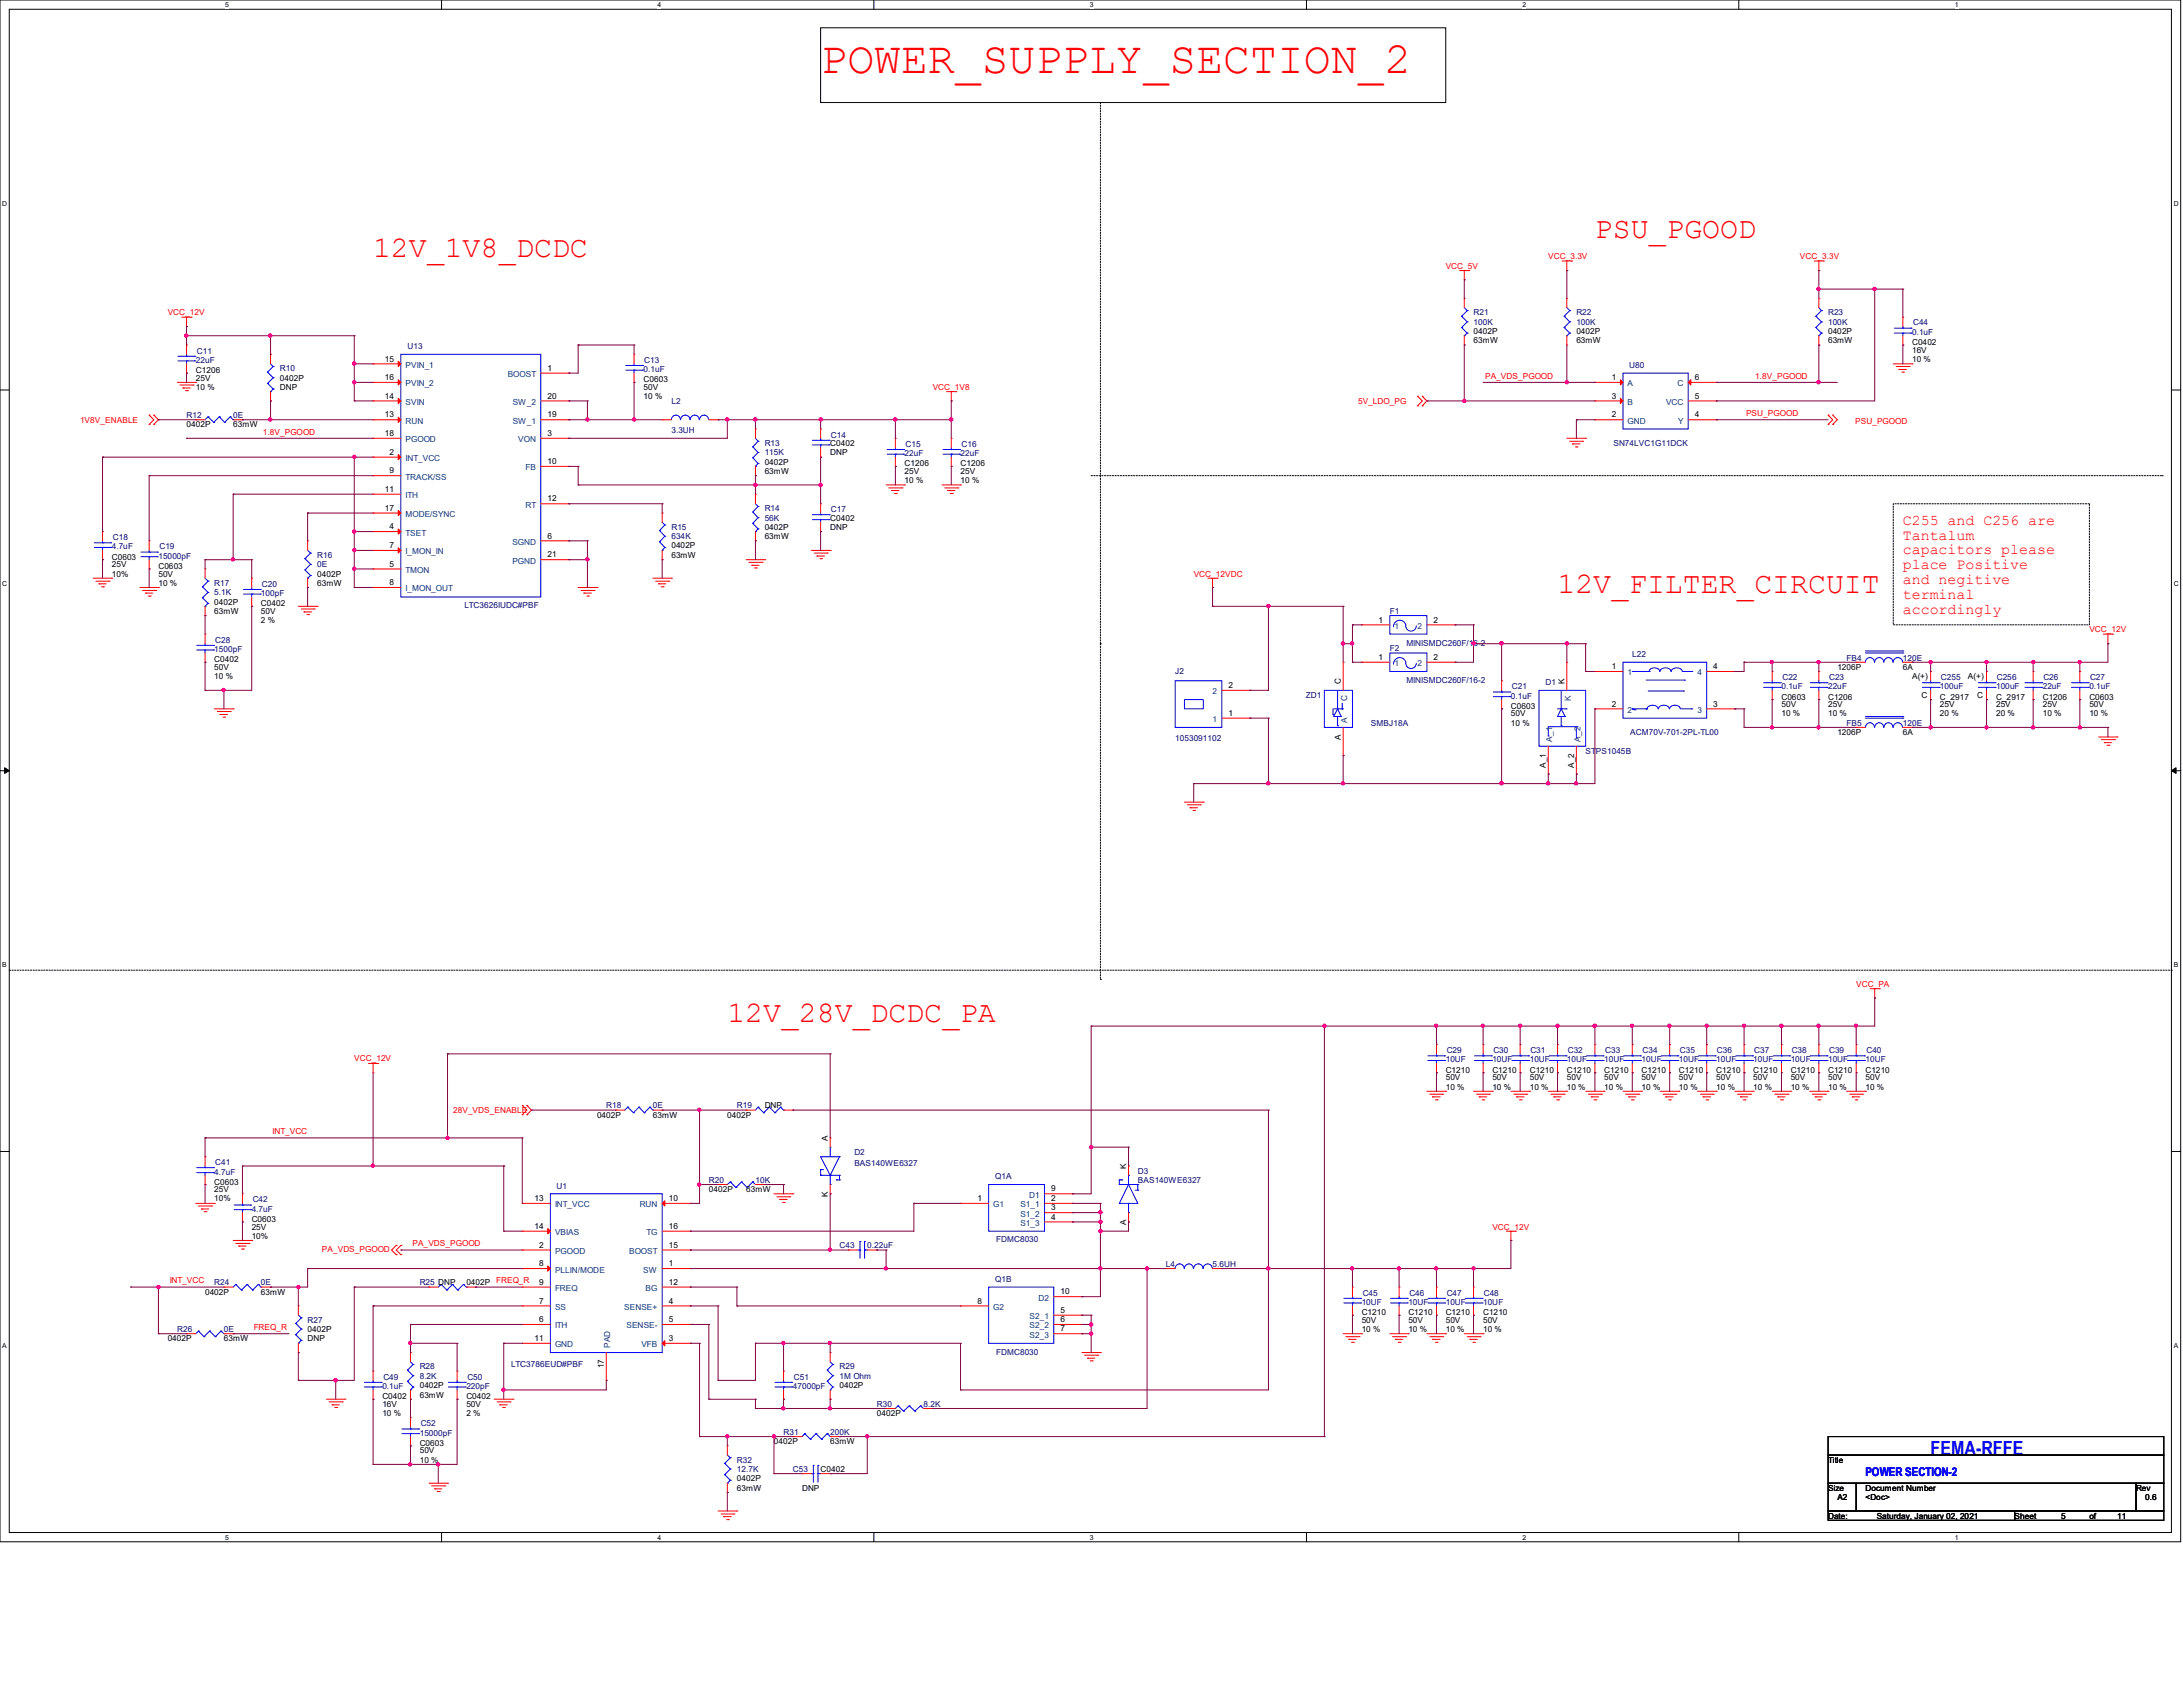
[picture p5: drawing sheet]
<svg xmlns="http://www.w3.org/2000/svg" width="279mm" height="216mm" viewBox="0 0 279 216" stroke-linecap="round" stroke-linejoin="round" font-family="sans-serif">
<defs><g id="words">
<text font-size="5.7" fill="#f00" x="105" y="9.4">POWER_SUPPLY_SECTION_2</text>
<g font-size="3.8" fill="#f00">
<text x="47.8" y="32.9">12V_1V8_DCDC</text>
<text x="204.1" y="30.5">PSU_PGOOD</text>
<text x="199.3" y="75.9">12V_FILTER_CIRCUIT</text>
<text x="93.1" y="130.8">12V_28V_DCDC_PA</text>
</g>
<text font-size="2.5" fill="#00f" x="247.1" y="186.2">FEMA-RFFE</text>
<g font-size="1.9" fill="#f00">
<text x="243.5" y="67.1">C255 and C256 are</text>
<text x="243.5" y="69">Tantalum</text>
<text x="243.5" y="71">capacitors please</text>
<text x="243.5" y="72.9">place Positive</text>
<text x="243.5" y="74.8">and negitive</text>
<text x="243.5" y="76.7">terminal</text>
<text x="243.5" y="78.6">accordingly</text>
</g>
<text font-size="1.5" fill="#00f" x="238.8" y="188.8">POWER SECTION-2</text>
<g font-size="1.1" fill="#f00">
<text x="185" y="34.4">VCC_5V</text>
<text x="198.2" y="33.2">VCC_3.3V</text>
<text x="230.4" y="33.2">VCC_3.3V</text>
<text x="21.5" y="40.3">VCC_12V</text>
<text x="119.4" y="49.9">VCC_1V8</text>
<text x="173.8" y="51.7">5V_LDO_PG</text>
<text x="190.1" y="48.5">PA_VDS_PGOOD</text>
<text x="223.5" y="53.3">PSU_PGOOD</text>
<text x="224.7" y="48.5">1.8V_PGOOD</text>
<text x="10.2" y="54.1">1V8V_ENABLE</text>
<text x="33.7" y="55.6">1.8V_PGOOD</text>
<text x="237.4" y="54.2">PSU_PGOOD</text>
<text x="152.8" y="73.8">VCC_12VDC</text>
<text x="267.4" y="80.9">VCC_12V</text>
<text x="237.6" y="126.3">VCC_PA</text>
<text x="45.3" y="135.8">VCC_12V</text>
<text x="58" y="142.5">28V_VDS_ENABLE</text>
<text x="34.9" y="145.2">INT_VCC</text>
<text x="41.2" y="160.2">PA_VDS_PGOOD</text>
<text x="52.8" y="159.5">PA_VDS_PGOOD</text>
<text x="191" y="157.4">VCC_12V</text>
<text x="21.7" y="164.3">INT_VCC</text>
<text x="32.5" y="170.2">FREQ_R</text>
</g>
<g font-size="1.1" fill="#000080">
<text x="188.6" y="40.3">R21</text>
<text x="188.6" y="41.6">100K</text>
<text x="201.8" y="40.3">R22</text>
<text x="201.8" y="41.6">100K</text>
<text x="234" y="40.3">R23</text>
<text x="234" y="41.6">100K</text>
<text x="244.9" y="41.7">C44</text>
<text x="25.1" y="46.4">22uF</text>
<text x="25.2" y="45.3">C11</text>
<text x="35.8" y="47.5">R10</text>
<text x="52.2" y="44.7">U13</text>
<text x="82.4" y="47.6">0.1uF</text>
<text x="82.5" y="46.4">C13</text>
<text x="208.5" y="47">U80</text>
<text x="244.7" y="42.9">0.1uF</text>
<text x="23.9" y="53.5">R12</text>
<text x="29.8" y="53.5">0E</text>
<text x="85.9" y="51.7">L2</text>
<text x="85.9" y="55.4">3.3UH</text>
<text x="97.9" y="57.1">R13</text>
<text x="97.9" y="58.3">115K</text>
<text x="106.3" y="56">C14</text>
<text x="115.8" y="58.4">22uF</text>
<text x="115.9" y="57.2">C15</text>
<text x="122.9" y="58.4">22uF</text>
<text x="123.1" y="57.2">C16</text>
<text x="206.5" y="57.1">SN74LVC1G11DCK</text>
<text x="97.9" y="65.4">R14</text>
<text x="106.3" y="65.5">C17</text>
<text x="14.3" y="70.3">4.7uF</text>
<text x="14.4" y="69.1">C18</text>
<text x="20.3" y="71.5">15000pF</text>
<text x="20.4" y="70.3">C19</text>
<text x="40.6" y="71.4">R16</text>
<text x="85.9" y="67.8">R15</text>
<text x="85.9" y="69">634K</text>
<text x="97.9" y="66.6">56K</text>
<text x="27.4" y="75">R17</text>
<text x="27.4" y="76.2">5.1K</text>
<text x="33.4" y="76.3">100pF</text>
<text x="33.5" y="75.1">C20</text>
<text x="40.6" y="72.6">0E</text>
<text x="59.4" y="77.9">LTC3626IUDC#PBF</text>
<text x="27.4" y="83.4">1500pF</text>
<text x="27.6" y="82.3">C28</text>
<text x="177.9" y="78.6">F1</text>
<text x="177.9" y="83.4">F2</text>
<text x="180" y="82.6">MINISMDC260F/16-2</text>
<text x="150.4" y="86.3">J2</text>
<text x="167.1" y="89.3">ZD1</text>
<text x="180" y="87.4">MINISMDC260F/16-2</text>
<text x="193.4" y="89.4">0.1uF</text>
<text x="193.5" y="88.2">C21</text>
<text x="197.8" y="87.6">D1</text>
<text x="208.9" y="84.1">L22</text>
<text x="228" y="88.2">0.1uF</text>
<text x="228.1" y="87">C22</text>
<text x="234" y="88.2">22uF</text>
<text x="234.1" y="87">C23</text>
<text x="236.3" y="84.5">FB4</text>
<text x="243.5" y="84.5">120E</text>
<text x="248.3" y="88.2">100uF</text>
<text x="248.4" y="87">C255</text>
<text x="255.5" y="88.2">100uF</text>
<text x="255.6" y="87">C256</text>
<text x="261.4" y="88.2">22uF</text>
<text x="261.5" y="87">C26</text>
<text x="267.4" y="88.2">0.1uF</text>
<text x="267.5" y="87">C27</text>
<text x="150.4" y="94.8">1053091102</text>
<text x="175.5" y="92.9">SMBJ18A</text>
<text x="208.7" y="94.1">ACM70V-701-2PL-TL00</text>
<text x="236.3" y="92.9">FB5</text>
<text x="243.5" y="92.9">120E</text>
<text x="202.9" y="96.5">STPS1045B</text>
<text x="185" y="136">10UF</text>
<text x="185.2" y="134.8">C29</text>
<text x="191" y="136">10UF</text>
<text x="191.1" y="134.8">C30</text>
<text x="195.8" y="136">10UF</text>
<text x="195.9" y="134.8">C31</text>
<text x="200.5" y="136">10UF</text>
<text x="200.7" y="134.8">C32</text>
<text x="205.3" y="136">10UF</text>
<text x="205.4" y="134.8">C33</text>
<text x="210.1" y="136">10UF</text>
<text x="210.2" y="134.8">C34</text>
<text x="214.9" y="136">10UF</text>
<text x="215" y="134.8">C35</text>
<text x="219.7" y="136">10UF</text>
<text x="219.8" y="134.8">C36</text>
<text x="224.4" y="136">10UF</text>
<text x="224.5" y="134.8">C37</text>
<text x="229.2" y="136">10UF</text>
<text x="229.3" y="134.8">C38</text>
<text x="234" y="136">10UF</text>
<text x="234.1" y="134.8">C39</text>
<text x="238.8" y="136">10UF</text>
<text x="238.9" y="134.8">C40</text>
<text x="77.6" y="141.8">R18</text>
<text x="83.6" y="141.8">0E</text>
<text x="94.3" y="141.8">R19</text>
<text x="27.6" y="149.1">C41</text>
<text x="109.3" y="147.8">D2</text>
<text x="109.3" y="149.2">BAS140WE6327</text>
<text x="27.4" y="150.3">4.7uF</text>
<text x="32.2" y="155.1">4.7uF</text>
<text x="32.3" y="153.9">C42</text>
<text x="71.2" y="152.1">U1</text>
<text x="90.7" y="151.4">R20</text>
<text x="96.7" y="151.4">10K</text>
<text x="127.4" y="150.9">Q1A</text>
<text x="145.6" y="150.2">D3</text>
<text x="145.6" y="151.4">BAS140WE6327</text>
<text x="107.4" y="159.7">C43</text>
<text x="111" y="159.7">0.22uF</text>
<text x="127.5" y="159">FDMC8030</text>
<text x="27.4" y="164.5">R24</text>
<text x="33.4" y="164.5">0E</text>
<text x="53.7" y="164.5">R25 DNP</text>
<text x="127.4" y="164">Q1B</text>
<text x="149.2" y="162.1">L4</text>
<text x="155.2" y="162.1">5.6UH</text>
<text x="174.3" y="167">10UF</text>
<text x="174.4" y="165.8">C45</text>
<text x="180.3" y="167">10UF</text>
<text x="180.4" y="165.8">C46</text>
<text x="185" y="167">10UF</text>
<text x="185.2" y="165.8">C47</text>
<text x="189.8" y="167">10UF</text>
<text x="189.9" y="165.8">C48</text>
<text x="22.7" y="170.5">R26</text>
<text x="28.7" y="170.5">0E</text>
<text x="39.4" y="169.3">R27</text>
<text x="127.5" y="173.4">FDMC8030</text>
<text x="48.9" y="177.8">0.1uF</text>
<text x="49.1" y="176.6">C49</text>
<text x="53.7" y="175.3">R28</text>
<text x="53.7" y="176.4">8.2K</text>
<text x="59.7" y="177.8">220pF</text>
<text x="59.8" y="176.6">C50</text>
<text x="65.4" y="175">LTC3786EUD#PBF</text>
<text x="101.5" y="177.8">47000pF</text>
<text x="101.6" y="176.6">C51</text>
<text x="107.4" y="175.3">R29</text>
<text x="107.4" y="176.4">1M Ohm</text>
<text x="53.7" y="183.7">15000pF</text>
<text x="53.8" y="182.5">C52</text>
<text x="100.3" y="183.6">R31</text>
<text x="106.3" y="183.6">200K</text>
<text x="112.2" y="180">R30</text>
<text x="118.2" y="180">8.2K</text>
<text x="94.3" y="187.2">R32</text>
<text x="94.3" y="188.4">12.7K</text>
<text x="101.5" y="188.4">C53</text>
</g>
<g font-size="1.1">
<text x="25.1" y="47.8">C1206</text>
<text x="49.3" y="46.3">15</text>
<text x="70.1" y="47.5">1</text>
<text x="188.6" y="42.8">0402P</text>
<text x="188.6" y="43.9">63mW</text>
<text x="201.8" y="42.8">0402P</text>
<text x="201.8" y="43.9">63mW</text>
<text x="234" y="42.8">0402P</text>
<text x="234" y="43.9">63mW</text>
<text x="244.7" y="44.2">C0402</text>
<text x="244.7" y="45.1">16V</text>
<text x="244.7" y="46.3">10 %</text>
<text x="25.1" y="48.7">25V</text>
<text x="25.1" y="49.9">10 %</text>
<text x="35.8" y="48.7">0402P</text>
<text x="35.8" y="49.9">DNP</text>
<text x="49.3" y="48.6">16</text>
<text x="49.3" y="51">14</text>
<text x="49.3" y="53.4">13</text>
<text x="70.1" y="53.4">19</text>
<text x="70.1" y="51">20</text>
<text x="82.4" y="48.9">C0603</text>
<text x="82.4" y="49.9">50V</text>
<text x="82.4" y="51.1">10 %</text>
<text x="206.3" y="48.6">1</text>
<text x="206.3" y="53.4">2</text>
<text x="206.3" y="51">3</text>
<text x="216.9" y="48.6">6</text>
<text x="216.9" y="51">5</text>
<text x="216.9" y="53.4">4</text>
<text x="23.9" y="54.7">0402P</text>
<text x="29.8" y="54.7">63mW</text>
<text x="49.3" y="55.8">18</text>
<text x="49.9" y="58.2">2</text>
<text x="70.1" y="55.8">3</text>
<text x="70.1" y="59.4">10</text>
<text x="97.9" y="59.5">0402P</text>
<text x="106.3" y="57.1">C0402</text>
<text x="106.3" y="58.3">DNP</text>
<text x="115.8" y="59.7">C1206</text>
<text x="122.9" y="59.7">C1206</text>
<text x="49.3" y="62.9">11</text>
<text x="49.3" y="65.4">17</text>
<text x="49.9" y="60.6">9</text>
<text x="70.1" y="64.2">12</text>
<text x="97.9" y="60.7">63mW</text>
<text x="115.8" y="60.7">25V</text>
<text x="115.8" y="61.8">10 %</text>
<text x="122.9" y="60.7">25V</text>
<text x="122.9" y="61.8">10 %</text>
<text x="14.3" y="71.6">C0603</text>
<text x="49.9" y="67.7">4</text>
<text x="49.9" y="70.1">7</text>
<text x="70.1" y="68.9">6</text>
<text x="70.1" y="71.3">21</text>
<text x="85.9" y="70.2">0402P</text>
<text x="85.9" y="71.4">63mW</text>
<text x="97.9" y="67.8">0402P</text>
<text x="97.9" y="69">63mW</text>
<text x="106.3" y="66.6">C0402</text>
<text x="106.3" y="67.8">DNP</text>
<text x="14.3" y="72.6">25V</text>
<text x="14.3" y="73.8">10%</text>
<text x="20.3" y="72.8">C0603</text>
<text x="20.3" y="73.8">50V</text>
<text x="20.3" y="75">10 %</text>
<text x="27.4" y="77.4">0402P</text>
<text x="33.4" y="77.6">C0402</text>
<text x="40.6" y="73.8">0402P</text>
<text x="40.6" y="75">63mW</text>
<text x="49.9" y="72.5">5</text>
<text x="49.9" y="74.9">8</text>
<text x="27.4" y="78.6">63mW</text>
<text x="33.4" y="78.6">50V</text>
<text x="33.4" y="79.8">2 %</text>
<text x="176.4" y="79.7">1</text>
<text x="183.5" y="79.7">2</text>
<text x="27.4" y="84.8">C0402</text>
<text x="27.4" y="85.7">50V</text>
<text x="27.4" y="86.9">10 %</text>
<text x="157.2" y="88.1">2</text>
<text x="171.6" y="87.5" transform="rotate(-90 171.6 87.5)">C</text>
<text x="176.4" y="84.5">1</text>
<text x="183.5" y="84.5">2</text>
<text x="200.2" y="87.5" transform="rotate(-90 200.2 87.5)">K</text>
<text x="206.3" y="85.6">1</text>
<text x="219.3" y="85.6">4</text>
<text x="228" y="89.5">C0603</text>
<text x="234" y="89.5">C1206</text>
<text x="235.2" y="85.7">1206P</text>
<text x="243.5" y="85.7">6A</text>
<text x="244.7" y="86.9">A(+)</text>
<text x="245.9" y="89.3">C</text>
<text x="248.3" y="89.5">C_2917</text>
<text x="251.9" y="86.9">A(+)</text>
<text x="253.1" y="89.3">C</text>
<text x="255.5" y="89.5">C_2917</text>
<text x="261.4" y="89.5">C1206</text>
<text x="267.4" y="89.5">C0603</text>
<text x="157.2" y="91.6">1</text>
<text x="171.6" y="94.7" transform="rotate(-90 171.6 94.7)">A</text>
<text x="193.4" y="90.7">C0603</text>
<text x="193.4" y="91.7">50V</text>
<text x="193.4" y="92.9">10 %</text>
<text x="206.3" y="90.4">2</text>
<text x="219.3" y="90.4">3</text>
<text x="228" y="90.5">50V</text>
<text x="228" y="91.7">10 %</text>
<text x="234" y="90.5">25V</text>
<text x="234" y="91.7">10 %</text>
<text x="235.2" y="94.1">1206P</text>
<text x="243.5" y="94.1">6A</text>
<text x="248.3" y="90.5">25V</text>
<text x="248.3" y="91.7">20 %</text>
<text x="255.5" y="90.5">25V</text>
<text x="255.5" y="91.7">20 %</text>
<text x="261.4" y="90.5">25V</text>
<text x="261.4" y="91.7">10 %</text>
<text x="267.4" y="90.5">50V</text>
<text x="267.4" y="91.7">10 %</text>
<text x="197.9" y="98.3" transform="rotate(-90 197.9 98.3)">A_1</text>
<text x="201.5" y="98.3" transform="rotate(-90 201.5 98.3)">A_2</text>
<text x="185" y="137.3">C1210</text>
<text x="191" y="137.3">C1210</text>
<text x="195.8" y="137.3">C1210</text>
<text x="200.5" y="137.3">C1210</text>
<text x="205.3" y="137.3">C1210</text>
<text x="210.1" y="137.3">C1210</text>
<text x="214.9" y="137.3">C1210</text>
<text x="219.7" y="137.3">C1210</text>
<text x="224.4" y="137.3">C1210</text>
<text x="229.2" y="137.3">C1210</text>
<text x="234" y="137.3">C1210</text>
<text x="238.8" y="137.3">C1210</text>
<text x="76.4" y="143">0402P</text>
<text x="83.6" y="143">63mW</text>
<text x="93.1" y="143">0402P</text>
<text x="97.9" y="141.8">DNP</text>
<text x="185" y="138.3">50V</text>
<text x="185" y="139.4">10 %</text>
<text x="191" y="138.3">50V</text>
<text x="191" y="139.4">10 %</text>
<text x="195.8" y="138.3">50V</text>
<text x="195.8" y="139.4">10 %</text>
<text x="200.5" y="138.3">50V</text>
<text x="200.5" y="139.4">10 %</text>
<text x="205.3" y="138.3">50V</text>
<text x="205.3" y="139.4">10 %</text>
<text x="210.1" y="138.3">50V</text>
<text x="210.1" y="139.4">10 %</text>
<text x="214.9" y="138.3">50V</text>
<text x="214.9" y="139.4">10 %</text>
<text x="219.7" y="138.3">50V</text>
<text x="219.7" y="139.4">10 %</text>
<text x="224.4" y="138.3">50V</text>
<text x="224.4" y="139.4">10 %</text>
<text x="229.2" y="138.3">50V</text>
<text x="229.2" y="139.4">10 %</text>
<text x="234" y="138.3">50V</text>
<text x="234" y="139.4">10 %</text>
<text x="238.8" y="138.3">50V</text>
<text x="238.8" y="139.4">10 %</text>
<text x="106" y="146" transform="rotate(-90 106 146)">A</text>
<text x="144.1" y="149.6" transform="rotate(-90 144.1 149.6)">K</text>
<text x="27.4" y="151.6">C0603</text>
<text x="27.4" y="152.6">25V</text>
<text x="27.4" y="153.8">10%</text>
<text x="68.4" y="153.7">13</text>
<text x="85.6" y="153.7">10</text>
<text x="90.7" y="152.6">0402P</text>
<text x="95.5" y="152.6">63mW</text>
<text x="106" y="153.2" transform="rotate(-90 106 153.2)">K</text>
<text x="125.1" y="153.7">1</text>
<text x="134.5" y="153.7">2</text>
<text x="134.5" y="154.9">3</text>
<text x="134.5" y="152.5">9</text>
<text x="32.2" y="156.4">C0603</text>
<text x="32.2" y="157.4">25V</text>
<text x="32.2" y="158.5">10%</text>
<text x="68.4" y="157.3">14</text>
<text x="69" y="159.7">2</text>
<text x="85.6" y="159.7">15</text>
<text x="85.6" y="157.3">16</text>
<text x="134.5" y="156.1">4</text>
<text x="144.1" y="156.8" transform="rotate(-90 144.1 156.8)">A</text>
<text x="26.2" y="165.7">0402P</text>
<text x="33.4" y="165.7">63mW</text>
<text x="59.7" y="164.5">0402P FREQ_R</text>
<text x="69" y="162.1">8</text>
<text x="69" y="164.4">9</text>
<text x="69" y="166.8">7</text>
<text x="85.6" y="166.8">4</text>
<text x="85.6" y="164.4">12</text>
<text x="85.6" y="162.1">1</text>
<text x="125.1" y="166.8">8</text>
<text x="135.7" y="165.6">10</text>
<text x="21.5" y="171.7">0402P</text>
<text x="28.7" y="171.7">63mW</text>
<text x="39.4" y="170.5">0402P</text>
<text x="39.4" y="171.7">DNP</text>
<text x="68.4" y="171.6">11</text>
<text x="69" y="169.2">6</text>
<text x="85.6" y="171.6">3</text>
<text x="85.6" y="169.2">5</text>
<text x="135.7" y="168">5</text>
<text x="135.7" y="169.2">6</text>
<text x="135.7" y="170.4">7</text>
<text x="174.3" y="168.3">C1210</text>
<text x="174.3" y="169.3">50V</text>
<text x="174.3" y="170.5">10 %</text>
<text x="180.3" y="168.3">C1210</text>
<text x="180.3" y="169.3">50V</text>
<text x="180.3" y="170.5">10 %</text>
<text x="185" y="168.3">C1210</text>
<text x="185" y="169.3">50V</text>
<text x="185" y="170.5">10 %</text>
<text x="189.8" y="168.3">C1210</text>
<text x="189.8" y="169.3">50V</text>
<text x="189.8" y="170.5">10 %</text>
<text x="48.9" y="179.1">C0402</text>
<text x="53.7" y="177.6">0402P</text>
<text x="53.7" y="178.9">63mW</text>
<text x="59.7" y="179.1">C0402</text>
<text x="77.3" y="175.1" transform="rotate(-90 77.3 175.1)">17</text>
<text x="107.4" y="177.6">0402P</text>
<text x="48.9" y="180">16V</text>
<text x="48.9" y="181.2">10 %</text>
<text x="53.7" y="185">C0603</text>
<text x="59.7" y="180">50V</text>
<text x="59.7" y="181.2">2 %</text>
<text x="99.1" y="184.8">0402P</text>
<text x="106.3" y="184.8">63mW</text>
<text x="112.2" y="181.2">0402P</text>
<text x="53.7" y="186">50V</text>
<text x="53.7" y="187.2">10 %</text>
<text x="94.3" y="189.6">0402P</text>
<text x="94.3" y="190.8">63mW</text>
<text x="102.7" y="190.8">DNP</text>
<text x="105" y="188.4">C0402</text>
<text x="234" y="187.2">Title</text>
<text x="234" y="190.8">Size</text>
<text x="235.2" y="192">A2</text>
<text x="238.8" y="190.8">Document Number</text>
<text x="238.8" y="192">&lt;Doc&gt;</text>
<text x="273.4" y="190.8">Rev</text>
<text x="274.6" y="192">0.6</text>
<text x="234" y="194.4">Date:</text>
<text x="240.2" y="194.4">Saturday, January 02, 2021</text>
<text x="257.8" y="194.4">Sheet</text>
<text x="263.8" y="194.4">5</text>
<text x="267.4" y="194.4">of</text>
<text x="271" y="194.4">11</text>
</g>
<g font-size="1.1" fill="#004080">
<text x="51.9" y="47.1">PVIN_1</text>
<text x="51.9" y="49.4">PVIN_2</text>
<text x="51.9" y="51.8">SVIN</text>
<text x="65" y="48.3">BOOST</text>
<text x="65.6" y="51.8">SW_2</text>
<text x="208.3" y="49.4">A</text>
<text x="208.3" y="51.8">B</text>
<text x="213.2" y="51.8">VCC</text>
<text x="214.7" y="49.4">C</text>
<text x="51.9" y="54.2">RUN</text>
<text x="51.9" y="56.6">PGOOD</text>
<text x="51.9" y="59">INT_VCC</text>
<text x="65.6" y="54.2">SW_1</text>
<text x="66.3" y="56.6">VON</text>
<text x="208.3" y="54.2">GND</text>
<text x="214.8" y="54.2">Y</text>
<text x="51.9" y="61.4">TRACK/SS</text>
<text x="51.9" y="63.8">ITH</text>
<text x="67.3" y="60.2">FB</text>
<text x="67.3" y="65">RT</text>
<text x="51.9" y="66.2">MODE/SYNC</text>
<text x="51.9" y="68.5">TSET</text>
<text x="51.9" y="71">I_MON_IN</text>
<text x="65.6" y="69.7">SGND</text>
<text x="51.9" y="73.3">TMON</text>
<text x="51.9" y="75.7">I_MON_OUT</text>
<text x="65.6" y="72.1">PGND</text>
<text x="178.5" y="80.5">1</text>
<text x="181.4" y="80.5">2</text>
<text x="155.2" y="88.9">2</text>
<text x="172.4" y="89.7" transform="rotate(-90 172.4 89.7)">C</text>
<text x="178.5" y="85.3">1</text>
<text x="181.4" y="85.3">2</text>
<text x="201" y="89.7" transform="rotate(-90 201 89.7)">K</text>
<text x="208.3" y="86.4">1</text>
<text x="217.3" y="86.4">4</text>
<text x="155.2" y="92.4">1</text>
<text x="172.4" y="92.5" transform="rotate(-90 172.4 92.5)">A</text>
<text x="198.7" y="94.9" transform="rotate(-90 198.7 94.9)">A_1</text>
<text x="202.3" y="94.9" transform="rotate(-90 202.3 94.9)">A_2</text>
<text x="208.3" y="91.2">2</text>
<text x="217.3" y="91.2">3</text>
<text x="71" y="154.5">INT_VCC</text>
<text x="81.9" y="154.5">RUN</text>
<text x="127.1" y="154.5">G1</text>
<text x="130.6" y="154.5">S1_1</text>
<text x="130.6" y="155.7">S1_2</text>
<text x="131.7" y="153.3">D1</text>
<text x="71" y="158.1">VBIAS</text>
<text x="71" y="160.5">PGOOD</text>
<text x="80.5" y="160.5">BOOST</text>
<text x="82.8" y="158.1">TG</text>
<text x="130.6" y="156.9">S1_3</text>
<text x="71" y="162.9">PLLIN/MODE</text>
<text x="71" y="165.2">FREQ</text>
<text x="71" y="167.6">SS</text>
<text x="79.9" y="167.6">SENSE+</text>
<text x="82.3" y="162.9">SW</text>
<text x="82.6" y="165.2">BG</text>
<text x="127.1" y="167.6">G2</text>
<text x="132.9" y="166.5">D2</text>
<text x="71" y="170">ITH</text>
<text x="71" y="172.4">GND</text>
<text x="78.1" y="172.5" transform="rotate(-90 78.1 172.5)">PAD</text>
<text x="80.2" y="170">SENSE-</text>
<text x="82.1" y="172.4">VFB</text>
<text x="131.8" y="168.8">S2_1</text>
<text x="131.8" y="170">S2_2</text>
<text x="131.8" y="171.2">S2_3</text>
</g>
<g font-size=".9">
<text x="28.8" y=".9">5</text>
<text x="84.2" y=".9">4</text>
<text x="139.5" y=".9">3</text>
<text x="194.9" y=".9">2</text>
<text x="250.2" y=".9">1</text>
<text x=".3" y="26.3">D</text>
<text x="278.2" y="26.3">D</text>
<text x=".3" y="75.1">C</text>
<text x="278.2" y="75.1">C</text>
<text x=".3" y="123.8">B</text>
<text x="278.2" y="123.8">B</text>
<text x=".3" y="172.5">A</text>
<text x="278.2" y="172.5">A</text>
<text x="28.8" y="197.1">5</text>
<text x="84.2" y="197.1">4</text>
<text x="139.5" y="197.1">3</text>
<text x="194.9" y="197.1">2</text>
<text x="250.2" y="197.1">1</text>
</g>
</g></defs>
<path d="M0 0h279.1v197.3h-279.1zM1.2 1.2h276.7v194.9h-276.7z" fill="none" stroke="#000" stroke-width=".13"/>
<g fill="#fff">
<path d="M28.8 .1h.5v1h-.5z"/>
<path d="M28.8 196.3h.5v.9h-.5z"/>
</g>
<path d="M56.5 0v1.2M56.5 196.1v1.2" fill="none" stroke="#000" stroke-width=".13"/>
<g fill="#fff">
<path d="M84.2 .1h.4v1h-.4z"/>
<path d="M84.2 196.3h.4v.9h-.4z"/>
</g>
<path d="M111.8 0v1.2M111.8 196.1v1.2" fill="none" stroke="#000" stroke-width=".13"/>
<g fill="#fff">
<path d="M139.5 .1h.5v1h-.5z"/>
<path d="M139.5 196.3h.5v.9h-.5z"/>
</g>
<path d="M167.2 0v1.2M167.2 196.1v1.2" fill="none" stroke="#000" stroke-width=".13"/>
<g fill="#fff">
<path d="M194.9 .1h.4v1h-.4z"/>
<path d="M194.9 196.3h.4v.9h-.4z"/>
</g>
<path d="M222.5 0v1.2M222.5 196.1v1.2" fill="none" stroke="#000" stroke-width=".13"/>
<g fill="#fff">
<path d="M250.2 .1h.5v1h-.5z"/>
<path d="M250.2 196.3h.5v.9h-.5z"/>
<path d="M.3 25.5h.6v1h-.6z"/>
<path d="M278.2 25.5h.6v1h-.6z"/>
<path d="M.3 74.3h.6v.9h-.6z"/>
<path d="M278.2 74.3h.6v.9h-.6z"/>
</g>
<path d="M0 49.9h1.2M277.9 49.9h1.2" fill="none" stroke="#000" stroke-width=".13"/>
<g fill="#fff">
<path d="M.3 123h.5v1h-.5z"/>
<path d="M278.2 123h.6v1h-.6z"/>
</g>
<path d="M0 98.6h1.2M277.9 98.6h1.2" fill="none" stroke="#000" stroke-width=".13"/>
<path d="M.6 98.3l.6 .3-.6 .4zM277.9 98.6l.6-.3v.7z" fill="#000" stroke="#000" stroke-width=".13"/>
<g fill="#fff">
<path d="M.3 171.7h.5v1h-.5z"/>
<path d="M278.2 171.7h.6v1h-.6z"/>
</g>
<path d="M105 3.6h80v9.5h-80zM0 147.4h1.2M277.9 147.4h1.2M234 183.9h42.9v2.3h-42.9zM234 186.2h42.9v3.6h-42.9zM234 189.8h3.6v3.6h-3.6zM234 193.4h23.9v1.2h-23.9zM237.6 189.8h35.8v3.6h-35.8zM257.9 193.4h19v1.2h-19zM273.4 189.8h3.5v3.6h-3.5z" fill="none" stroke="#000" stroke-width=".13"/>
<path d="M140.8 13.1v69.3M139.7 60.9h137M242.3 64.5h25.1v15.5h-25.1zM276.7 60.9h.1M140.8 82.4h.1M140.8 82.4v42.9M1.2 124.2h276.7M140.8 125.3h.1M277.9 124.2h.1" fill="none" stroke="#000" stroke-width=".13" stroke-dasharray=".2 .2"/>
<g fill="none" stroke="#f00" stroke-width=".13">
<path d="M186.8 34.6h1.2M187.4 35.8h.1M187.4 38.2h.1M187.4 34.6v1.2M187.4 38.2v1.2M188 34.6h.1M199.9 33.4h1.3M200.5 34.6h.1M200.5 38.2h.1M200.5 33.4v1.2M200.5 38.2v1.2M201.2 33.4h.1"/>
<path d="M232.2 33.4h1.2M232.8 34.6h.1M232.8 38.2h.1M232.8 33.4v1.2M232.8 38.2v1.2M233.4 33.4h.1M19.1 54.3h.1M19.1 53.1h.1M19.1 53.1l.6 .6-.6 .6M19.7 53.1h.1M19.7 54.3h.1M19.7 53.1l.6 .6-.6 .6"/>
<path d="M22.7 48.9h2.4M23 49.3h1.7M23.3 40.6h1.2M23.4 49.7h.1M23.4 49.7h.9M23.7 50h.3M23.9 41.8h.1M23.9 44.2h.1M23.9 47.8h.1M23.9 40.6v1.2M23.9 44.2v1.1M23.9 46.6v1.2"/>
<path d="M24 50h.1M24.5 40.6h.1M24.7 49.3h.1M25.1 48.9h.1M25.1 53.7h.1M25.1 53.7h1.1M29.8 53.7h1.2M31 53.7h.1M34.6 45.3h.1M34.6 51.3h.1M34.6 45.3v1.3M34.6 50.1v1.2"/>
<path d="M47.8 46.6h.1M47.8 48.9h.1M47.8 51.3h.1M47.8 53.7h.1M47.8 56.1h.1M47.8 58.5h.1M47.8 48.9h3.5M47.8 56.1h3.5M47.8 46.6h3.5M47.8 53.7h3.5M47.8 51.3h3.5M47.8 58.5h3.5"/>
<path d="M69.2 56.1h3.6M69.2 53.7h3.6M69.2 51.3h3.6M69.2 47.8h3.6M69.2 59.7h3.6M72.8 47.8h.1M72.8 53.7h.1M72.8 51.3h.1M72.8 56.1h.1M72.8 59.7h.1M81.2 45.3h.1M81.2 48.9h.1"/>
<path d="M81.2 45.3v1.3M81.2 47.8v1.1M84.8 53.7h.1M84.8 53.7h1.1M90.7 53.7h1.2M91.9 53.7h.1M96.7 54.9h.1M96.7 54.9v1.2M96.7 59.7v1.2M105 54.9h.1M105 58.5h.1M105 54.9v1.2"/>
<path d="M105 57.3v1.2M114.6 56.1h.1M114.6 59.7h.1M114.6 56.1v1.2M114.6 58.5v1.2M121.2 50.1h1.1M121.8 51.3h.1M121.8 56.1h.1M121.8 59.7h.1M121.8 50.1v1.2M121.8 56.1v1.2M121.8 58.5v1.2"/>
<path d="M122.3 50.1h.1M181.4 51.9h.1M181.4 50.7h.1M181.4 50.7l.6 .6-.6 .6M182 50.7h.1M182 51.9h.1M182 50.7l.6 .6-.6 .6M187.4 44.2h.1M187.4 43v1.2M200.5 44.2h.1M200.5 43v1.2M200.5 56.1h2.4"/>
<path d="M200.9 56.5h1.7M201.3 56.8h.1M201.3 56.8h.9M201.6 57.2h.2M201.8 57.2h.1M202.6 56.5h.1M202.9 56.1h.1M204.1 48.9h.1M204.1 53.7h.1M204.1 51.3h.1M204.1 48.9h3.6M204.1 53.7h3.6"/>
<path d="M204.1 51.3h3.6M216.1 48.9h3.6M216.1 53.7h3.6M216.1 51.3h3.6M219.7 48.9h.1M219.7 51.3h.1M219.7 53.7h.1M232.8 44.2h.1M232.8 43v1.2M234 53.1h.1M234 54.3h.1M234 53.1l.6 .6-.6 .6"/>
<path d="M234.6 53.1h.1M234.6 54.3h.1M234.6 53.1l.6 .6-.6 .6M242.3 46.6h2.4M242.7 46.9h1.6M243 47.3h.1M243 47.3h1M243.4 47.6h.2M243.5 40.6h.1M243.5 44.2h.1M243.5 40.6v1.2M243.5 43v1.2"/>
<path d="M243.6 47.6h.1M244.3 46.9h.1M244.7 46.6h.1M11.9 74h2.4M12.3 74.4h1.7M12.7 74.7h.1M12.7 74.7h.9M13 75.1h.3M13.1 68h.1M13.1 71.6h.1M13.1 68v1.2M13.1 70.4v1.2"/>
<path d="M13.3 75.1h.1M14 74.4h.1M14.3 74h.1M17.9 75.2h2.4M18.2 75.6h1.7M18.6 75.9h.1M18.6 75.9h1M19 76.3h.2M19.1 69.2h.1M19.1 72.8h.1M19.1 69.2v1.2M19.1 71.6v1.2"/>
<path d="M19.2 76.3h.1M19.9 75.6h.1M20.3 75.2h.1M26.2 72.8h.1M26.2 78.8h.1M26.2 72.8v1.2M26.2 77.6v1.2M32.2 74h.1M32.2 77.6h.1M32.2 74v1.2M32.2 76.4v1.2M38.2 77.6h2.4"/>
<path d="M38.6 77.9h1.6M38.9 78.3h.1M38.9 78.3h1M39.3 78.7h.2M39.4 69.2h.1M39.4 75.2h.1M39.4 69.2v1.2M39.4 74v1.2M39.5 78.7h.1M40.2 77.9h.1M40.6 77.6h.1M47.8 60.9h.1"/>
<path d="M47.8 63.2h.1M47.8 65.7h.1M47.8 68h.1M47.8 70.4h.1M47.8 72.8h.1M47.8 75.2h.1M47.8 75.2h3.5M47.8 70.4h3.5M47.8 60.9h3.5M47.8 63.2h3.5M47.8 65.7h3.5M47.8 68h3.5"/>
<path d="M47.8 72.8h3.5M69.2 71.6h3.6M69.2 64.5h3.6M69.2 69.2h3.6M72.8 64.5h.1M72.8 69.2h.1M72.8 71.6h.1M74 75.2h2.4M74.4 75.6h1.6M74.7 75.9h.1M74.7 75.9h1M75.1 76.3h.2"/>
<path d="M75.3 76.3h.1M76 75.6h.1M76.4 75.2h.1M83.6 74h2.3M83.9 74.4h1.7M84.3 74.7h.1M84.3 74.7h.9M84.6 75.1h.3M84.8 65.7h.1M84.8 71.6h.1M84.8 65.7v1.1M84.8 70.4v1.2"/>
<path d="M84.9 75.1h.1M85.6 74.4h.1M85.9 74h.1M95.5 71.6h2.4M95.8 72h1.7M96.2 72.3h.1M96.2 72.3h1M96.6 72.7h.2M96.7 60.9h.1M96.7 63.2h.1M96.7 69.2h.1M96.7 63.2v1.3"/>
<path d="M96.7 68v1.2M96.8 72.7h.1M97.5 72h.1M97.9 71.6h.1M103.8 70.4h2.5M104.2 70.8h1.7M104.6 71.2h.1M104.6 71.2h.9M104.9 71.5h.3M105 64.5h.1M105 68h.1M105 64.5v1.2"/>
<path d="M105 66.8v1.2M105.2 71.5h.1M105.9 70.8h.1M106.3 70.4h.1M113.4 62.1h2.4M113.7 62.4h1.7M114.1 62.8h.1M114.1 62.8h1M114.5 63.2h.2M114.7 63.2h.1M115.4 62.4h.1M115.8 62.1h.1"/>
<path d="M120.6 62.1h2.3M120.9 62.4h1.7M121.3 62.8h.1M121.3 62.8h.9M121.6 63.2h.3M121.9 63.2h.1M122.6 62.4h.1M122.9 62.1h.1M154.6 74h1.2M155.2 75.2h.1M155.2 74v1.2M155.8 74h.1"/>
<path d="M174.3 80h.1M174.3 80h3.6M182.6 80h3.6M186.2 80h.1M26.2 81.2h.1M26.2 84.8h.1M26.2 81.2v1.2M26.2 83.6v1.2M27.4 90.7h2.4M27.8 91.1h1.7M28.2 91.4h.1M28.2 91.4h.9"/>
<path d="M28.5 91.8h.2M28.7 91.8h.1M29.5 91.1h.1M29.8 90.7h.1M156.4 91.9h3.6M156.4 88.3h3.6M160 91.9h.1M160 88.3h.1M171.9 96.7h.1M171.9 84.8h.1M171.9 84.8v3.5M171.9 93.1v3.6"/>
<path d="M174.3 84.8h.1M174.3 84.8h3.6M182.6 84.8h3.6M186.2 84.8h.1M192.2 87.1h.1M192.2 90.7h.1M192.2 87.1v1.2M192.2 89.5v1.2M198.2 99.1h.1M198.2 95.5v3.6M200.5 84.8h.1M200.5 84.8v3.5"/>
<path d="M201.8 99.1h.1M201.8 95.5v3.6M204.1 85.9h.1M204.1 90.7h.1M204.1 90.7h3.6M204.1 85.9h3.6M218.4 90.7h3.6M218.4 85.9h3.6M222 90.7h.1M222 85.9h.1M226.8 85.9h.1M226.8 89.5h.1"/>
<path d="M226.8 85.9v1.2M226.8 88.3v1.2M232.8 85.9h.1M232.8 89.5h.1M232.8 85.9v1.2M232.8 88.3v1.2M237.6 84.8h.1M237.6 93.1h.1M237.6 84.8h1.2M237.6 93.1h1.2M243.5 84.8h1.2M243.5 93.1h1.2"/>
<path d="M244.7 84.8h.1M244.7 93.1h.1M247.1 85.9h.1M247.1 89.5h.1M247.1 85.9v1.2M247.1 88.3v1.2M254.3 85.9h.1M254.3 89.5h.1M254.3 85.9v1.2M254.3 88.3v1.2M260.2 85.9h.1M260.2 89.5h.1"/>
<path d="M260.2 85.9v1.2M260.2 88.3v1.2M266.2 85.9h.1M266.2 89.5h.1M266.2 85.9v1.2M266.2 88.3v1.2M268.6 94.3h2.4M268.9 94.7h1.7M269.2 81.2h1.2M269.3 95h.1M269.3 95h1M269.7 95.4h.2"/>
<path d="M269.8 82.4h.1M269.8 81.2v1.2M269.9 95.4h.1M270.4 81.2h.1M270.6 94.7h.1M271 94.3h.1M151.6 102.7h2.4M152 103h1.6M152.3 103.4h.1M152.3 103.4h1M152.7 103.7h.2M152.9 103.7h.1"/>
<path d="M153.6 103h.1M154 102.7h.1M47.2 136.1h1.1M47.8 137.3h.1M47.8 136.1v1.2M48.3 136.1h.1M182.6 139.7h2.4M183.9 133.7h.1M183.9 137.3h.1M183.9 133.7v1.2M183.9 136.1v1.2M185 139.7h.1"/>
<path d="M188.6 139.7h2.4M189.8 133.7h.1M189.8 137.3h.1M189.8 133.7v1.2M189.8 136.1v1.2M191 139.7h.1M193.4 139.7h2.4M194.6 133.7h.1M194.6 137.3h.1M194.6 133.7v1.2M194.6 136.1v1.2M195.8 139.7h.1"/>
<path d="M198.2 139.7h2.3M199.3 133.7h.1M199.3 137.3h.1M199.3 133.7v1.2M199.3 136.1v1.2M200.5 139.7h.1M202.9 139.7h2.4M204.1 133.7h.1M204.1 137.3h.1M204.1 133.7v1.2M204.1 136.1v1.2M205.3 139.7h.1"/>
<path d="M207.7 139.7h2.4M208.9 133.7h.1M208.9 137.3h.1M208.9 133.7v1.2M208.9 136.1v1.2M210.1 139.7h.1M212.5 139.7h2.4M213.7 133.7h.1M213.7 137.3h.1M213.7 133.7v1.2M213.7 136.1v1.2M214.9 139.7h.1"/>
<path d="M217.3 139.7h2.4M218.4 133.7h.1M218.4 137.3h.1M218.4 133.7v1.2M218.4 136.1v1.2M219.7 139.7h.1M222 139.7h2.4M223.2 133.7h.1M223.2 137.3h.1M223.2 133.7v1.2M223.2 136.1v1.2M224.4 139.7h.1"/>
<path d="M226.8 139.7h2.4M228 133.7h.1M228 137.3h.1M228 133.7v1.2M228 136.1v1.2M229.2 139.7h.1M231.6 139.7h2.4M232.8 133.7h.1M232.8 137.3h.1M232.8 133.7v1.2M232.8 136.1v1.2M234 139.7h.1"/>
<path d="M236.3 139.7h2.5M237.6 133.7h.1M237.6 137.3h.1M237.6 133.7v1.2M237.6 136.1v1.2M238.8 139.7h.1M239.4 126.5h1.1M239.9 127.7h.1M239.9 126.5v1.2M240.5 126.5h.1M25.1 154h2.3M25.4 154.3h1.7"/>
<path d="M25.8 154.7h.1M25.8 154.7h.9M26.1 155.1h.3M26.2 148h.1M26.2 151.6h.1M26.2 148v1.2M26.2 150.4v1.2M26.4 155.1h.1M27.1 154.3h.1M27.4 154h.1M29.8 158.7h2.4M30.2 159.1h1.7"/>
<path d="M30.6 159.5h.1M30.6 159.5h.9M30.9 159.9h.3M31 152.8h.1M31 156.4h.1M31 152.8v1.2M31 155.2v1.2M31.2 159.9h.1M31.9 159.1h.1M32.2 158.7h.1M50.7 159.4h.1M50.7 159.4l-.6 .6 .6 .6"/>
<path d="M51.3 159.4h.1M51.3 159.4l-.6 .6 .6 .6M66.8 142.7h.1M66.8 141.5h.1M66.8 154h.1M66.8 157.6h.1M66.8 160h.1M66.8 154h3.6M66.8 157.6h3.6M66.8 141.5l.6 .6-.6 .6M66.8 160h3.6M67.4 141.5h.1"/>
<path d="M67.4 142.7h.1M67.4 141.5l.6 .6-.6 .6M78.8 142.1h.1M78.8 142.1h1.2M83.6 142.1h1.2M84.8 142.1h.1M84.8 154h3.5M84.8 157.6h3.5M84.8 160h3.5M88.3 160h.1M88.3 157.6h.1M88.3 154h.1"/>
<path d="M91.9 151.6h.1M91.9 151.6h1.2M95.5 142.1h.1M95.5 142.1h1.2M96.7 151.6h1.2M97.9 151.6h.1M99.1 152.8h2.4M99.4 153.2h1.7M99.8 153.5h.1M99.8 153.5h1M100.2 153.9h.2M100.3 142.1h1.2"/>
<path d="M100.4 153.9h.1M101.1 153.2h.1M101.5 152.8h.1M101.5 142.1h.1M106.3 145.6h.1M106.3 152.8h.1M106.3 145.6v1.2M106.3 151.6v1.2M108.6 160h.1M108.6 160h1.2M111 160h1.2M112.2 160h.1"/>
<path d="M122.9 154h.1M122.9 154h3.6M133.7 152.8h3.6M133.7 154h3.6M133.7 155.2h3.6M133.7 156.4h3.6M137.3 154h.1M137.3 155.2h.1M137.3 156.4h.1M137.3 152.8h.1M144.4 156.4h.1M144.4 149.2h.1"/>
<path d="M144.4 149.2v1.2M144.4 155.2v1.2M183 140h1.7M183.3 140.4h.1M183.3 140.4h1M183.7 140.8h.2M183.9 140.8h.1M184.7 140h.1M189 140h1.6M189.3 140.4h.1M189.3 140.4h1M189.7 140.8h.2"/>
<path d="M189.9 140.8h.1M190.6 140h.1M192.8 157.6h1.2M193.4 158.7h.1M193.4 157.6v1.1M193.8 140h1.6M194 157.6h.1M194.1 140.4h.1M194.1 140.4h1M194.5 140.8h.2M194.7 140.8h.1M195.4 140h.1"/>
<path d="M198.5 140h1.7M198.9 140.4h.1M198.9 140.4h.9M199.2 140.8h.3M199.5 140.8h.1M200.2 140h.1M203.3 140h1.7M203.7 140.4h.1M203.7 140.4h.9M204 140.8h.3M204.3 140.8h.1M205 140h.1"/>
<path d="M208.1 140h1.7M208.4 140.4h.1M208.4 140.4h1M208.8 140.8h.2M209 140.8h.1M209.8 140h.1M212.9 140h1.6M213.2 140.4h.1M213.2 140.4h1M213.6 140.8h.2M213.8 140.8h.1M214.5 140h.1"/>
<path d="M217.6 140h1.7M218 140.4h.1M218 140.4h.9M218.4 140.8h.2M218.6 140.8h.1M219.3 140h.1M222.4 140h1.7M222.8 140.4h.1M222.8 140.4h.9M223.1 140.8h.3M223.4 140.8h.1M224.1 140h.1"/>
<path d="M227.2 140h1.7M227.5 140.4h.1M227.5 140.4h1M227.9 140.8h.2M228.1 140.8h.1M228.9 140h.1M231.9 140h1.7M232.3 140.4h.1M232.3 140.4h1M232.7 140.8h.2M232.9 140.8h.1M233.6 140h.1"/>
<path d="M236.7 140h1.7M237.1 140.4h.1M237.1 140.4h.9M237.4 140.8h.3M237.7 140.8h.1M238.4 140h.1M23.9 170.7h.1M23.9 170.7h1.2M28.7 164.7h.1M28.7 170.7h1.1M28.7 164.7h1.1M29.8 170.7h.1"/>
<path d="M33.4 164.7h1.2M34.6 164.7h.1M38.2 167.1h.1M38.2 173.1h.1M38.2 167.1v1.2M38.2 171.9v1.2M41.8 179.1h2.4M42.1 179.4h1.7M42.5 179.8h.1M42.5 179.8h.9M43.8 179.4h.1M44.2 179.1h.1"/>
<path d="M47.8 175.5h.1M47.8 179.1h.1M47.8 175.5v1.2M47.8 177.9v1.2M50.7 160.6h.1M51.3 160.6h.1M52.5 173.1h.1M52.5 179.1h.1M52.5 173.1v1.2M52.5 177.9v1.2M54.9 164.7h.1M54.9 164.7h1.2"/>
<path d="M58.5 175.5h.1M58.5 179.1h.1M58.5 175.5v1.2M58.5 177.9v1.2M59.7 164.7h1.2M60.9 164.7h.1M63.2 179.1h2.5M63.6 179.4h1.7M64 179.8h.1M64 179.8h.9M65.3 179.4h.1M65.7 179.1h.1"/>
<path d="M66.8 162.3h.1M66.8 164.7h.1M66.8 167.1h.1M66.8 169.5h.1M66.8 171.9h.1M66.8 167.1h3.6M66.8 169.5h3.6M66.8 164.7h3.6M66.8 162.3h3.6M66.8 171.9h3.6M77.6 176.7h.1M77.6 173.1v3.6"/>
<path d="M84.8 167.1h3.5M84.8 169.5h3.5M84.8 164.7h3.5M84.8 162.3h3.5M84.8 171.9h3.5M88.3 171.9h.1M88.3 169.5h.1M88.3 167.1h.1M88.3 164.7h.1M88.3 162.3h.1M100.3 175.5h.1M100.3 179.1h.1"/>
<path d="M100.3 175.5v1.2M100.3 177.9v1.2M106.3 173.1h.1M106.3 179.1h.1M106.3 173.1v1.2M106.3 177.9v1.2M122.9 167.1h.1M122.9 167.1h3.6M134.9 170.7h3.6M134.9 168.3h3.6M134.9 169.5h3.6M134.9 165.9h3.6"/>
<path d="M138.5 168.3h.1M138.5 169.5h.1M138.5 170.7h.1M138.5 165.9h.1M138.5 173.1h2.3M138.8 173.4h1.7M139.2 173.8h.1M139.2 173.8h.9M139.5 174.2h.3M139.8 174.2h.1M140.5 173.4h.1M140.8 173.1h.1"/>
<path d="M149.2 162.3h.1M149.2 162.3h1.2M155.2 162.3h1.2M156.4 162.3h.1M171.9 170.7h2.4M172.3 171.1h1.6M172.6 171.4h.1M172.6 171.4h1M173 171.8h.2M173.1 164.7h.1M173.1 168.3h.1M173.1 164.7v1.2"/>
<path d="M173.1 167.1v1.2M173.2 171.8h.1M173.9 171.1h.1M174.3 170.7h.1M177.9 170.7h2.4M178.2 171.1h1.7M178.6 171.4h.1M178.6 171.4h.9M178.9 171.8h.3M179.1 164.7h.1M179.1 168.3h.1M179.1 164.7v1.2"/>
<path d="M179.1 167.1v1.2M179.2 171.8h.1M179.9 171.1h.1M180.3 170.7h.1M182.6 170.7h2.4M183 171.1h1.7M183.3 171.4h.1M183.3 171.4h1M183.7 171.8h.2M183.9 164.7h.1M183.9 168.3h.1M183.9 164.7v1.2"/>
<path d="M183.9 167.1v1.2M183.9 171.8h.1M184.7 171.1h.1M185 170.7h.1M187.4 170.7h2.4M187.8 171.1h1.6M188.1 171.4h.1M188.1 171.4h1M188.5 171.8h.2M188.6 164.7h.1M188.6 168.3h.1M188.6 164.7v1.2"/>
<path d="M188.6 167.1v1.2M188.7 171.8h.1M189.4 171.1h.1M189.8 170.7h.1M42.8 180.1h.3M43.1 180.1h.1M52.5 181.4h.1M52.5 185h.1M52.5 181.4v1.2M52.5 183.9v1.1M54.9 189.8h2.4M55.2 190.2h1.7"/>
<path d="M55.6 190.5h.1M55.6 190.5h1M56 190.9h.2M56.2 190.9h.1M56.9 190.2h.1M57.3 189.8h.1M64.3 180.1h.3M64.6 180.1h.1M91.9 193.4h2.4M92.3 193.8h1.6M92.6 194.1h.1M92.6 194.1h1"/>
<path d="M93 194.5h.2M93.1 185h.1M93.1 191h.1M93.1 185v1.2M93.1 189.8v1.2M93.2 194.5h.1M93.9 193.8h.1M94.3 193.4h.1M101.5 183.9h.1M101.5 183.9h1.2M102.7 188.6h.1M102.7 188.6h1.1"/>
<path d="M105 188.6h1.3M106.3 188.6h.1M106.3 183.9h1.1M107.4 183.9h.1M113.4 180.3h.1M113.4 180.3h1.2M118.2 180.3h1.2M119.4 180.3h.1"/>
</g>
<g fill="none" stroke="#00f" stroke-width=".13">
<path d="M187.4 39.4l.4 .4M187.8 39.8h.1M187.8 39.8l-.7 .7M200.5 39.4l.4 .4M200.9 39.8h.1M200.9 39.8l-.7 .7M232.8 39.4l.3 .4M233.1 39.8h.1M233.1 39.8l-.7 .7M22.8 46.2h2.1M22.8 45.6h2.1M23.9 45.6h.1"/>
<path d="M23.9 46.2h.1M23.9 45.3v.3M23.9 46.2v.4M24.9 46.2h.1M24.9 45.6h.1M26.6 53.3h.1M26.6 53.3l.7 .8M26.6 53.3l-.4 .4M27.3 54.1h.1M28.1 53.3h.1M28.1 53.3l.6 .8M28.1 53.3l-.8 .8"/>
<path d="M28.7 54.1h.1M29.5 53.3h.1M29.5 53.3l.3 .4M29.5 53.3l-.8 .8M29.8 53.7h.1M34.2 49.1h.1M34.2 47.6h.1M34.2 49.1l.8 .7M34.2 47.6l.8 .7M34.6 50.1h.1M34.6 46.6l.4 .3M35 49.8h.1"/>
<path d="M35 48.3h.1M35 46.9h.1M35 49.8l-.4 .3M35 48.3l-.8 .8M35 46.9l-.8 .7M51.3 45.3h17.9v31.1h-17.9zM80.1 47.4h2.2M80.1 46.8h2.2M81.2 46.8h.1M81.2 47.4h.1M81.2 46.6v.2M81.2 47.4v.4"/>
<path d="M82.3 47.4h.1M82.3 46.8h.1M87.1 53.7a.57 .57 0 0 0-.6-.6 .57 .57 0 0 0-.6 .6M88.3 53.7a.59 .59 0 0 0-.6-.6 .59 .59 0 0 0-.6 .6M89.5 53.7a.57 .57 0 0 0-.6-.6 .57 .57 0 0 0-.6 .6M90.7 53.7a.57 .57 0 0 0-.6-.6 .57 .57 0 0 0-.6 .6M96.4 58.6h.1M96.4 57.2h.1M96.4 58.6l.6 .7M96.4 57.2l.6 .7M96.7 59.7h.1M96.7 56.1l.3 .4"/>
<path d="M97 59.3h.1M97 57.9h.1M97 56.5h.1M97 59.3l-.3 .4M97 57.9l-.6 .7M97 56.5l-.6 .7M104 56.9h2.1M104 56.3h2.1M105 56.3h.1M105 56.9h.1M105 56.1v.2M105 56.9v.4"/>
<path d="M106.1 56.9h.1M106.1 56.3h.1M113.5 58.1h2.2M113.5 57.5h2.2M114.6 57.5h.1M114.6 58.1h.1M114.6 57.3v.2M114.6 58.1v.4M115.7 58.1h.1M115.7 57.5h.1M120.7 58.1h2.2M120.7 57.5h2.2"/>
<path d="M121.8 57.5h.1M121.8 58.1h.1M121.8 57.3v.2M121.8 58.1v.4M122.9 58.1h.1M122.9 57.5h.1M187.1 41.9h.1M187.1 40.5h.1M187.1 41.9l.7 .7M187.1 40.5l.7 .7M187.4 43h.1M187.8 42.6h.1"/>
<path d="M187.8 41.2h.1M187.8 42.6l-.4 .4M187.8 41.2l-.7 .7M200.2 41.9h.1M200.2 40.5h.1M200.2 41.9l.7 .7M200.2 40.5l.7 .7M200.5 43h.1M200.9 42.6h.1M200.9 41.2h.1M200.9 42.6l-.4 .4M200.9 41.2l-.7 .7"/>
<path d="M207.7 47.8h8.4v7.1h-8.4zM232.4 41.9h.1M232.4 40.5h.1M232.4 41.9l.7 .7M232.4 40.5l.7 .7M232.8 43h.1M233.1 42.6h.1M233.1 41.2h.1M233.1 42.6l-.3 .4M233.1 41.2l-.7 .7M242.4 42.6h2.2M242.4 42h2.2"/>
<path d="M243.5 42h.1M243.5 42.6h.1M243.5 41.8v.2M243.5 42.6v.4M244.6 42.6h.1M244.6 42h.1M12.1 70.1h2.1M12.1 69.5h2.1M13.1 69.5h.1M13.1 70.1h.1M13.1 69.2v.3M13.1 70.1v.3"/>
<path d="M14.2 70.1h.1M14.2 69.5h.1M18 71.2h2.2M18 70.7h2.2M19.1 70.7h.1M19.1 71.2h.1M19.1 70.4v.3M19.1 71.2v.4M20.2 71.2h.1M20.2 70.7h.1M25.9 76.5h.1M25.9 75.1h.1"/>
<path d="M25.9 76.5l.7 .7M25.9 75.1l.7 .7M26.2 77.6h.1M26.2 74l.4 .4M26.6 77.2h.1M26.6 75.8h.1M26.6 74.4h.1M26.6 77.2l-.4 .4M26.6 75.8l-.7 .7M26.6 74.4l-.7 .7M31.2 76h2.1M31.2 75.4h2.1"/>
<path d="M32.2 75.4h.1M32.2 76h.1M32.2 75.2v.2M32.2 76v.4M33.3 76h.1M33.3 75.4h.1M39 72.9h.1M39 71.5h.1M39 72.9l.8 .8M39 71.5l.8 .7M39.4 74h.1M39.4 70.4l.4 .4"/>
<path d="M39.8 73.7h.1M39.8 72.2h.1M39.8 70.8h.1M39.8 73.7l-.4 .3M39.8 72.2l-.8 .7M39.8 70.8l-.8 .7M84.4 69.3h.1M84.4 67.9h.1M84.4 69.3l.7 .8M84.4 67.9l.7 .7M84.8 70.4h.1M84.8 66.8l.3 .4"/>
<path d="M85.1 70.1h.1M85.1 68.6h.1M85.1 67.2h.1M85.1 70.1l-.3 .3M85.1 68.6l-.7 .7M85.1 67.2l-.7 .7M96.4 67h.1M96.4 65.5h.1M96.4 67l.6 .7M96.4 65.5l.6 .8M96.7 68h.1M96.7 64.5l.3 .3"/>
<path d="M97 67.7h.1M97 66.3h.1M97 64.8h.1M97 67.7l-.3 .3M97 66.3l-.6 .7M97 64.8l-.6 .7M104 66.5h2.1M104 65.9h2.1M105 65.9h.1M105 66.5h.1M105 65.7v.2M105 66.5v.3"/>
<path d="M106.1 66.5h.1M106.1 65.9h.1M177.9 78.8h4.7v2.4h-4.7zM179.9 80a.68 .68 0 0 0 .6 .8 .68 .68 0 0 0 .8-.7M179.9 80a.8 .8 0 0 0-.9-.6 .8 .8 0 0 0-.6 .8M25.2 83.2h2.1M25.2 82.6h2.1M26.2 82.6h.1M26.2 83.2h.1M26.2 82.4v.2M26.2 83.2v.4M27.3 83.2h.1"/>
<path d="M27.3 82.6h.1M150.4 87.1h6v6h-6zM151.6 89.5h2.4v1.2h-2.4zM169.5 88.3h3.6v4.8h-3.6zM170.6 91.4h.1M170.6 90.7v.7M170.7 90.7h1.1M171.2 90.7l.5 1h-1zM171.2 92.9h.1M171.2 90.7h.1M171.2 88.4v2.3M171.2 91.7v1.2"/>
<path d="M171.8 90.7h.1M171.8 90v.7M177.9 83.6h4.7v2.3h-4.7zM179.9 84.7a.68 .68 0 0 0 .6 .8 .68 .68 0 0 0 .8-.6M179.9 84.8a.8 .8 0 0 0-.9-.6 .8 .8 0 0 0-.6 .8M191.1 89.2h2.2M191.1 88.6h2.2M192.2 88.6h.1M192.2 89.2h.1M192.2 88.3v.3M192.2 89.2v.3M193.3 89.2h.1"/>
<path d="M193.3 88.6h.1M197 88.3h5.9v7.2h-5.9zM198.2 94.2h.1M199.3 90.7h1.1M199.8 90.7l.5 1h-1zM199.8 92.9h.1M199.8 90.7h.1M199.8 88.4v2.3M199.8 91.7v1.2M200.4 90.7h.1M201.8 94.4h.1M201.8 93.2v1.2"/>
<path d="M201.8 93h.1M201.8 93h-3.6v1.2M207.7 84.8h10.7v7.1h-10.7zM208.9 90.7h1.9a.76 .76 0 0 1 .7-.4 .76 .76 0 0 1 .7 .4M208.9 85.9h.1M208.9 90.7h.1M208.9 85.9h2.3M208.9 90.7l.4 .1M209 85.9h.1M209.3 90.8h.1M210.7 90.7h.1M210.7 87h4.9"/>
<path d="M210.9 88.4h4.6M211.1 85.9h.1M211.1 85.9a.73 .73 0 0 1 .7-.4 .73 .73 0 0 1 .6 .4M212.3 90.7a.76 .76 0 0 1 .7-.4 .76 .76 0 0 1 .7 .4M212.5 85.9a.76 .76 0 0 1 .7-.4 .76 .76 0 0 1 .7 .4M213.7 90.7a.73 .73 0 0 1 .7-.4 .73 .73 0 0 1 .7 .4M213.9 85.9a.76 .76 0 0 1 .7-.4 .76 .76 0 0 1 .7 .4M215.1 90.7h1.4M215.3 85.9h1.2M215.5 88.4h.1M215.6 87h.1M216.5 85.9h.1"/>
<path d="M216.5 90.7h.1M225.7 88h2.2M225.7 87.4h2.2M226.8 87.4h.1M226.8 88h.1M226.8 87.1v.3M226.8 88v.3M227.9 88h.1M227.9 87.4h.1M231.7 88h2.1M231.7 87.4h2.1M232.8 87.4h.1"/>
<path d="M232.8 88h.1M232.8 87.1v.3M232.8 88v.3M233.8 88h.1M233.8 87.4h.1M238.8 93.1a.57 .57 0 0 1 .5-.6 .57 .57 0 0 1 .6 .6M238.8 83.6h4.7M238.8 83.3h4.7M238.8 91.9h4.7M238.8 91.7h4.7M239.9 84.7a.57 .57 0 0 0-.6-.5 .57 .57 0 0 0-.5 .6M239.9 93.1a.57 .57 0 0 1 .6-.6 .57 .57 0 0 1 .6 .6"/>
<path d="M241.1 84.7a.57 .57 0 0 0-.6-.5 .57 .57 0 0 0-.6 .6M241.1 93.1a.57 .57 0 0 1 .6-.6 .57 .57 0 0 1 .6 .6M242.3 84.7a.57 .57 0 0 0-.6-.5 .57 .57 0 0 0-.6 .6M242.3 93.1a.59 .59 0 0 1 .6-.6 .59 .59 0 0 1 .6 .6M243.5 84.7a.59 .59 0 0 0-.6-.5 .59 .59 0 0 0-.6 .6M243.5 83.6h.1M243.5 83.3h.1M243.5 91.9h.1M243.5 91.7h.1M246 88h2.2M246 87.4h2.2M247.1 87.4h.1"/>
<path d="M247.1 88h.1M247.1 87.1v.3M247.1 88v.3M248.2 88h.1M248.2 87.4h.1M253.2 88h2.2M253.2 87.4h2.2M254.3 87.4h.1M254.3 88h.1M254.3 87.1v.3M254.3 88v.3M255.4 88h.1"/>
<path d="M255.4 87.4h.1M259.2 88h2.1M259.2 87.4h2.1M260.2 87.4h.1M260.2 88h.1M260.2 87.1v.3M260.2 88v.3M261.3 88h.1M261.3 87.4h.1M265.1 88h2.2M265.1 87.4h2.2M266.2 87.4h.1"/>
<path d="M266.2 88h.1M266.2 87.1v.3M266.2 88v.3M267.3 88h.1M267.3 87.4h.1M182.8 135.7h2.1M182.8 135.1h2.1M183.9 135.1h.1M183.9 135.7h.1M183.9 134.9v.2M183.9 135.7v.4M184.9 135.7h.1"/>
<path d="M184.9 135.1h.1M188.7 135.7h2.2M188.7 135.1h2.2M189.8 135.1h.1M189.8 135.7h.1M189.8 134.9v.2M189.8 135.7v.4M190.9 135.7h.1M190.9 135.1h.1M193.5 135.7h2.2M193.5 135.1h2.2M194.6 135.1h.1"/>
<path d="M194.6 135.7h.1M194.6 134.9v.2M194.6 135.7v.4M195.7 135.7h.1M195.7 135.1h.1M198.3 135.7h2.1M198.3 135.1h2.1M199.3 135.1h.1M199.3 135.7h.1M199.3 134.9v.2M199.3 135.7v.4M200.4 135.7h.1"/>
<path d="M200.4 135.1h.1M203.1 135.7h2.1M203.1 135.1h2.1M204.1 135.1h.1M204.1 135.7h.1M204.1 134.9v.2M204.1 135.7v.4M205.2 135.7h.1M205.2 135.1h.1M207.8 135.7h2.2M207.8 135.1h2.2M208.9 135.1h.1"/>
<path d="M208.9 135.7h.1M208.9 134.9v.2M208.9 135.7v.4M210 135.7h.1M210 135.1h.1M212.6 135.7h2.2M212.6 135.1h2.2M213.7 135.1h.1M213.7 135.7h.1M213.7 134.9v.2M213.7 135.7v.4M214.8 135.7h.1"/>
<path d="M214.8 135.1h.1M217.4 135.7h2.1M217.4 135.1h2.1M218.4 135.1h.1M218.4 135.7h.1M218.4 134.9v.2M218.4 135.7v.4M219.5 135.7h.1M219.5 135.1h.1M222.2 135.7h2.1M222.2 135.1h2.1M223.2 135.1h.1"/>
<path d="M223.2 135.7h.1M223.2 134.9v.2M223.2 135.7v.4M224.3 135.7h.1M224.3 135.1h.1M226.9 135.7h2.2M226.9 135.1h2.2M228 135.1h.1M228 135.7h.1M228 134.9v.2M228 135.7v.4M229.1 135.7h.1"/>
<path d="M229.1 135.1h.1M231.7 135.7h2.1M231.7 135.1h2.1M232.8 135.1h.1M232.8 135.7h.1M232.8 134.9v.2M232.8 135.7v.4M233.8 135.7h.1M233.8 135.1h.1M236.5 135.7h2.1M236.5 135.1h2.1M237.6 135.1h.1"/>
<path d="M237.6 135.7h.1M237.6 134.9v.2M237.6 135.7v.4M238.6 135.7h.1M238.6 135.1h.1M25.2 150.1h2.1M25.2 149.4h2.1M26.2 149.4h.1M26.2 150.1h.1M26.2 149.2v.2M26.2 150.1v.3M27.3 150.1h.1"/>
<path d="M27.3 149.4h.1M30 154.8h2.1M30 154.2h2.1M31 154.2h.1M31 154.8h.1M31 154v.2M31 154.8v.4M32.1 154.8h.1M32.1 154.2h.1M70.4 152.8h14.4v20.3h-14.4zM80.3 141.7h.1M80.3 141.7l.8 .7"/>
<path d="M80.3 141.7l-.3 .4M81.1 142.4h.1M81.8 141.7h.1M81.8 141.7l.7 .7M81.8 141.7l-.7 .7M82.5 142.4h.1M83.2 141.7h.1M83.2 141.7l.4 .4M83.2 141.7l-.7 .7M83.6 142.1h.1M93.5 151.3h.1M93.5 151.3l.7 .7"/>
<path d="M93.5 151.3l-.4 .3M94.2 152h.1M94.9 151.3h.1M94.9 151.3l.7 .7M94.9 151.3l-.7 .7M95.6 152h.1M96.4 151.3h.1M96.4 151.3l.3 .3M96.4 151.3l-.8 .7M96.7 151.6h.1M97 141.7h.1M97 141.7l.7 .7"/>
<path d="M97 141.7l-.3 .4M97.7 142.4h.1M98.5 141.7h.1M98.5 141.7l.7 .7M98.5 141.7l-.8 .7M99.2 142.4h.1M99.9 141.7h.1M99.9 141.7l.4 .4M99.9 141.7l-.7 .7M100.3 142.1h.1M105 149.7h.1M105 150.4h.1"/>
<path d="M105 149.7v.7M105 150.4h2.4M105 149.7h.4M106.3 150.4h.1M106.3 151.6h.1M106.3 146.8h.1M106.3 146.8v1.2M106.3 150.4v1.2M107.1 151h.1M107.1 151h.3M107.4 148h.1M107.4 150.4h.1"/>
<path d="M107.4 151h.1M107.4 148h-2.4l1.3 2.4M107.4 148l-1.1 2.4M107.4 150.4v.6M109.8 160h.3M110.1 160h.1M110.1 158.9h.1M110.1 158.9v2.1M110.7 158.9h.1M110.7 160h.1M110.7 160h.3M110.7 158.9v2.1"/>
<path d="M126.5 151.6h7.2v6h-7.2zM143.3 154h.1M143.3 151.6h.1M143.3 151h.1M143.3 151.6h2.3M143.3 151v.6M143.3 151h.3M143.6 151h.1M144.4 151.6h.1M144.4 150.4h.1M144.4 155.2h.1M144.4 151.6l1.2 2.4h-2.3"/>
<path d="M144.4 151.6l-1.1 2.4M144.4 150.4v1.2M144.4 154v1.2M145.3 152.3h.3M145.6 152.3h.1M145.6 151.6h.1M145.6 151.6v.7M25.4 170.3h.1M25.4 170.3l.7 .8M25.4 170.3l-.3 .4M26.1 171.1h.1M26.8 170.3h.1"/>
<path d="M26.8 170.3l.8 .8M26.8 170.3l-.7 .8M27.6 171.1h.1M28.3 170.3h.1M28.3 170.3l.4 .4M28.3 170.3l-.7 .8M28.7 170.7h.1M30.2 164.4h.1M30.2 164.4l.7 .7M30.2 164.4l-.4 .3M30.9 165.1h.1M31.6 164.4h.1"/>
<path d="M31.6 164.4l.7 .7M31.6 164.4l-.7 .7M32.3 165.1h.1M33.1 164.4h.1M33.1 164.4l.3 .3M33.1 164.4l-.8 .7M33.4 164.7h.1M37.8 170.8h.1M37.8 169.4h.1M37.8 170.8l.8 .7M37.8 169.4l.8 .7M38.2 171.9h.1"/>
<path d="M38.2 168.3l.4 .4M38.6 171.5h.1M38.6 170.1h.1M38.6 168.7h.1M38.6 171.5l-.4 .4M38.6 170.1l-.8 .7M38.6 168.7l-.8 .7M46.7 177.5h2.1M46.7 176.9h2.1M47.8 176.9h.1M47.8 177.5h.1M47.8 176.7v.2"/>
<path d="M47.8 177.5v.4M48.8 177.5h.1M48.8 176.9h.1M52.2 176.8h.1M52.2 175.3h.1M52.2 176.8l.7 .7M52.2 175.3l.7 .8M52.5 177.9h.1M52.5 174.3l.4 .3M52.9 177.5h.1M52.9 176.1h.1M52.9 174.6h.1"/>
<path d="M52.9 177.5l-.4 .4M52.9 176.1l-.7 .7M52.9 174.6l-.7 .7M56.5 164.4h.1M56.5 164.4l.7 .7M56.5 164.4l-.4 .3M57.2 165.1h.1M57.4 177.5h2.2M57.4 176.9h2.2M57.9 164.4h.1M57.9 164.4l.7 .7M57.9 164.4l-.7 .7"/>
<path d="M58.5 176.9h.1M58.5 177.5h.1M58.5 176.7v.2M58.5 177.5v.4M58.6 165.1h.1M59.3 164.4h.1M59.3 164.4l.4 .3M59.3 164.4l-.7 .7M59.6 177.5h.1M59.6 176.9h.1M59.7 164.7h.1M99.2 177.5h2.1"/>
<path d="M99.2 176.9h2.1M100.3 176.9h.1M100.3 177.5h.1M100.3 176.7v.2M100.3 177.5v.4M101.3 177.5h.1M101.3 176.9h.1M105.9 176.8h.1M105.9 175.3h.1M105.9 176.8l.7 .7M105.9 175.3l.7 .8M106.3 177.9h.1"/>
<path d="M106.3 174.3l.3 .3M106.6 177.5h.1M106.6 176.1h.1M106.6 174.6h.1M106.6 177.5l-.3 .4M106.6 176.1l-.7 .7M106.6 174.6l-.7 .7M114.9 179.9h.1M114.9 179.9l.8 .7M114.9 179.9l-.3 .4M116.4 179.9h.1M116.4 179.9l.7 .7"/>
<path d="M116.4 179.9l-.7 .7M117.8 179.9h.1M117.8 179.9l.4 .4M117.8 179.9l-.7 .7M126.5 164.7h8.4v7.2h-8.4zM151.6 162.3a.57 .57 0 0 0-.6-.5 .57 .57 0 0 0-.6 .5M152.7 162.3a.57 .57 0 0 0-.5-.5 .57 .57 0 0 0-.6 .5M154 162.3a.59 .59 0 0 0-.6-.5 .59 .59 0 0 0-.6 .5M155.2 162.3a.57 .57 0 0 0-.6-.5 .57 .57 0 0 0-.6 .5M172 166.8h2.2M172 166.2h2.2M173.1 166.2h.1"/>
<path d="M173.1 166.8h.1M173.1 165.9v.3M173.1 166.8v.3M174.2 166.8h.1M174.2 166.2h.1M178 166.8h2.1M178 166.2h2.1M179.1 166.2h.1M179.1 166.8h.1M179.1 165.9v.3M179.1 166.8v.3M180.1 166.8h.1"/>
<path d="M180.1 166.2h.1M182.8 166.8h2.1M182.8 166.2h2.1M183.9 166.2h.1M183.9 166.8h.1M183.9 165.9v.3M183.9 166.8v.3M184.9 166.8h.1M184.9 166.2h.1M187.5 166.8h2.2M187.5 166.2h2.2M188.6 166.2h.1"/>
<path d="M188.6 166.8h.1M188.6 165.9v.3M188.6 166.8v.3M189.7 166.8h.1M189.7 166.2h.1M51.4 183.5h2.2M51.4 182.9h2.2M52.5 182.9h.1M52.5 183.5h.1M52.5 182.6v.3M52.5 183.5v.4M53.6 183.5h.1"/>
<path d="M53.6 182.9h.1M92.8 188.7h.1M92.8 187.3h.1M92.8 188.7l.7 .7M92.8 187.3l.7 .7M93.1 189.8h.1M93.1 186.2l.4 .4M93.5 189.4h.1M93.5 188h.1M93.5 186.6h.1M93.5 189.4l-.4 .4M93.5 188l-.7 .7"/>
<path d="M93.5 186.6l-.7 .7M103 183.5h.1M103 183.5l.7 .7M103 183.5l-.3 .4M103.7 184.2h.1M103.8 188.6h.3M104.1 188.6h.1M104.1 187.5h.1M104.1 187.5v2.2M104.4 183.5h.1M104.4 183.5l.8 .7M104.4 183.5l-.7 .7"/>
<path d="M104.7 187.5h.1M104.7 188.6h.1M104.7 188.6h.3M104.7 187.5v2.2M105.2 184.2h.1M105.9 183.5h.1M105.9 183.5l.4 .4M105.9 183.5l-.7 .7M106.3 183.9h.1M115.7 180.6h.1M117.1 180.6h.1M118.2 180.3h.1"/>
</g>
<g fill="#f00" stroke="#f00" stroke-width=".13">
<path d="M70.1 157.2l.3 .4-.3 .3z"/>
<path d="M70.1 162l.3 .3-.3 .4z"/>
<path d="M85.1 171.6v.7l-.3-.4z"/>
<path d="M85.1 153.7v.6l-.3-.3z"/>
<path d="M51 46.2l.3 .4-.3 .3z"/>
<path d="M51 48.6l.3 .3-.3 .4z"/>
<path d="M51 51l.3 .3-.3 .3z"/>
<path d="M51 53.4l.3 .3-.3 .4z"/>
<path d="M51 58.2l.3 .3-.3 .3z"/>
<path d="M51 65.3l.3 .4-.3 .3z"/>
<path d="M51 67.7l.3 .3-.3 .4z"/>
<path d="M51 70.1l.3 .3-.3 .4z"/>
<path d="M207.4 48.6l.3 .3-.3 .4z"/>
<path d="M207.4 51l.3 .3-.3 .3z"/>
<path d="M216.4 48.6v.7l-.3-.4z"/>
</g>
<g fill="none" stroke="#800040" stroke-width=".13">
<path d="M187.4 35.8h.1M187.4 35.8v2.4M200.5 34.6h.1M200.5 34.6v3.6M232.8 34.6h.1M232.8 37h.1M232.8 34.6v3.6M232.8 37h10.7M239.9 37h.1M239.9 37v14.3h-20.2M243.5 37h.1M243.5 37v3.6"/>
<path d="M13.1 58.5h.1M13.1 58.5v9.5M13.1 58.5h34.7M20.3 53.7h.1M20.3 53.7h4.8M23.9 41.8h.1M23.9 43h.1M23.9 47.8h.1M23.9 56.1h.1M23.9 41.8v2.4M23.9 47.8v1.1M23.9 43h21.4"/>
<path d="M23.9 56.1h23.9M31 53.7h.1M31 53.7h16.8M34.6 51.3h.1M34.6 43h.1M34.6 53.7h.1M34.6 43v2.3M34.6 51.3v2.4M45.3 51.3h.1M45.3 43h.1M45.3 46.6h.1M45.3 48.9h.1"/>
<path d="M45.3 58.5h.1M45.3 51.3h2.5M45.3 43v8.3M45.3 58.5v16.7M45.3 46.6h2.5M45.3 48.9h2.5M72.8 47.8h.1M72.8 53.7h.1M72.8 51.3h.1M72.8 56.1h.1M72.8 59.7h.1M72.8 51.3h2.4"/>
<path d="M72.8 53.7h12M72.8 59.7h1.2M74 44.2h.1M74 59.7h.1M74 44.2v3.6h-1.2M74 59.7v2.4M74 44.2h7.2M75.2 51.3h.1M75.2 53.7h.1M75.2 51.3v2.4M81.2 44.2h.1M81.2 48.9h.1"/>
<path d="M81.2 53.7h.1M81.2 44.2v1.1M81.2 48.9v4.8M91.9 53.7h.1M91.9 53.7h29.9M93.1 53.7h.1M93.1 53.7v2.4h-20.3M96.7 53.7h.1M96.7 53.7v1.2M105 53.7h.1M105 58.5h.1M105 53.7v1.2"/>
<path d="M105 58.5v6M114.6 59.7h.1M114.6 53.7h.1M114.6 53.7v2.4M114.6 59.7v2.4M121.8 59.7h.1M121.8 53.7h.1M121.8 51.3h.1M121.8 51.3v4.8M121.8 59.7v2.4M182.6 51.3h.1M182.6 51.3h21.5"/>
<path d="M187.4 44.2h.1M187.4 51.3h.1M187.4 44.2v7.1M189.8 48.9h14.3M200.5 48.9h.1M200.5 44.2v4.7M201.8 53.7h.1M201.8 53.7h2.3M201.8 53.7v2.4M204.1 48.9h.1M219.7 48.9h.1M219.7 51.3h.1"/>
<path d="M219.7 53.7h.1M219.7 48.9h15.5M219.7 53.7h14.3M232.8 44.2h.1M232.8 48.9h.1M232.8 44.2v4.7M243.5 44.2h.1M243.5 44.2v2.4M13.1 71.6h.1M13.1 71.6v2.4M19.1 72.8h.1M19.1 60.9h.1"/>
<path d="M19.1 60.9v8.3M19.1 72.8v2.4M19.1 60.9h28.7M26.2 78.8h.1M26.2 71.6h.1M26.2 71.6v1.2M26.2 78.8v2.4M26.2 71.6h6M29.8 63.2h.1M29.8 71.6h.1M29.8 63.2h18M29.8 63.2v8.4"/>
<path d="M32.2 77.6h.1M32.2 71.6h.1M32.2 77.6v10.7h-6M32.2 71.6v2.4M39.4 75.2h.1M39.4 65.7h.1M39.4 65.7v3.5M39.4 75.2v2.4M39.4 65.7h8.4M45.3 68h.1M45.3 75.2h.1M45.3 70.4h.1"/>
<path d="M45.3 72.8h.1M45.3 68h2.5M45.3 75.2h2.5M45.3 70.4h2.5M45.3 72.8h2.5M72.8 69.2h.1M72.8 71.6h.1M72.8 64.5h.1M72.8 71.6h2.4M72.8 69.2h2.4M72.8 64.5h12M74 62.1h.1"/>
<path d="M74 62.1h31M75.2 69.2h.1M75.2 71.6h.1M75.2 69.2v6M84.8 64.5h.1M84.8 71.6h.1M84.8 64.5v1.2M84.8 71.6v2.4M96.7 62.1h.1M96.7 60.9h.1M96.7 69.2h.1M96.7 60.9v2.3"/>
<path d="M96.7 69.2v2.4M105 62.1h.1M105 68h.1M105 68v2.4M155.2 77.6h.1M155.2 75.2h.1M155.2 77.6h16.7M155.2 75.2v2.4M162.3 77.6h.1M162.3 77.6v10.7h-2.3M171.9 77.6h.1M171.9 77.6v7.2"/>
<path d="M173.1 80h.1M173.1 80v4.8M173.1 80h1.2M186.2 80h.1M186.2 80h2.4M188.6 80h.1M188.6 80v4.8h-2.4M26.2 84.8h.1M26.2 88.3h.1M26.2 84.8v3.5M28.7 88.3h.1M28.7 88.3v2.4"/>
<path d="M160 88.3h.1M160 91.9h.1M160 91.9h2.3M162.3 91.9h.1M162.3 91.9v8.4M171.9 82.4h.1M171.9 96.7h.1M171.9 96.7v3.6M171.9 82.4h1.2M173.1 82.4h.1M173.1 84.8h.1M173.1 84.8h1.2"/>
<path d="M186.2 84.8h.1M188.6 82.4h.1M188.6 82.4h14.3M192.2 82.4h.1M192.2 90.7h.1M192.2 82.4v4.7M192.2 90.7v9.6M198.2 99.1h.1M198.2 99.1v1.2M200.5 82.4h.1M200.5 82.4v2.4M201.8 99.1h.1"/>
<path d="M201.8 99.1v1.2M202.9 82.4h.1M202.9 85.9h.1M202.9 82.4v3.5M202.9 85.9h1.2M204.1 90.7h.1M204.1 90.7v9.6h-51.3M222 85.9h.1M222 90.7h.1M222 90.7h1.2M223.2 84.8h.1M223.2 90.7h.1"/>
<path d="M223.2 93.1h.1M223.2 84.8v1.1h-1.2M223.2 90.7v2.4M223.2 84.8h14.4M223.2 93.1h14.4M226.8 84.8h.1M226.8 89.5h.1M226.8 93.1h.1M226.8 84.8v1.1M226.8 89.5v3.6M232.8 84.8h.1M232.8 89.5h.1"/>
<path d="M232.8 93.1h.1M232.8 84.8v1.1M232.8 89.5v3.6M244.7 84.8h.1M244.7 93.1h.1M244.7 93.1h25.1M247.1 84.8h.1M247.1 89.5h.1M247.1 93.1h.1M247.1 84.8v1.1M247.1 89.5v3.6M254.3 84.8h.1"/>
<path d="M254.3 89.5h.1M254.3 93.1h.1M254.3 84.8v1.1M254.3 89.5v3.6M260.2 84.8h.1M260.2 89.5h.1M260.2 93.1h.1M260.2 84.8v1.1M260.2 89.5v3.6M266.2 84.8h.1M266.2 89.5h.1M266.2 93.1h.1"/>
<path d="M266.2 84.8v1.1M266.2 89.5v3.6M269.8 82.4h.1M269.8 93.1h.1M269.8 82.4v2.4h-25.1M269.8 93.1v1.2M152.8 100.3h.1M152.8 100.3v2.4M162.3 100.3h.1M171.9 100.3h.1M192.2 100.3h.1M198.2 100.3h.1"/>
<path d="M201.8 100.3h.1M47.8 137.3v11.9M57.3 134.9h.1M57.3 134.9h49M57.3 134.9v10.7M106.3 134.9h.1M106.3 134.9v10.7M139.7 131.3h.1M139.7 131.3v21.5h-2.4M169.5 131.3h.1M169.5 131.3v52.6M183.9 131.3h.1"/>
<path d="M183.9 137.3h.1M183.9 131.3v2.4M183.9 137.3v2.4M189.8 131.3h.1M189.8 137.3h.1M189.8 131.3v2.4M189.8 137.3v2.4M194.6 131.3h.1M194.6 137.3h.1M194.6 131.3v2.4M194.6 137.3v2.4M199.3 131.3h.1"/>
<path d="M199.3 137.3h.1M199.3 131.3v2.4M199.3 137.3v2.4M204.1 131.3h.1M204.1 137.3h.1M204.1 131.3v2.4M204.1 137.3v2.4M208.9 131.3h.1M208.9 137.3h.1M208.9 131.3v2.4M208.9 137.3v2.4M213.7 131.3h.1"/>
<path d="M213.7 137.3h.1M213.7 131.3v2.4M213.7 137.3v2.4M218.4 131.3h.1M218.4 137.3h.1M218.4 131.3v2.4M218.4 137.3v2.4M223.2 131.3h.1M223.2 137.3h.1M223.2 131.3v2.4M223.2 137.3v2.4M228 131.3h.1"/>
<path d="M228 137.3h.1M228 131.3v2.4M228 137.3v2.4M232.8 131.3h.1M232.8 137.3h.1M232.8 131.3v2.4M232.8 137.3v2.4M237.6 131.3h.1M237.6 137.3h.1M237.6 131.3v2.4M237.6 137.3v2.4M239.9 127.7h.1"/>
<path d="M239.9 127.7v3.6h-100.2M26.2 145.6h.1M26.2 151.6h.1M26.2 145.6v2.4M26.2 151.6v2.4M26.2 145.6h40.6M31 149.2h.1M31 156.4h.1M31 149.2h33.5M31 149.2v3.6M31 156.4v2.3M47.8 149.2h.1"/>
<path d="M51.3 160h.1M51.3 160h15.5M57.3 145.6h.1M64.5 149.2h.1M64.5 157.6h.1M64.5 149.2v8.4M64.5 157.6h2.3M66.8 145.6h.1M66.8 145.6v8.4M68 142.1h.1M68 142.1h10.8M84.8 142.1h.1"/>
<path d="M84.8 142.1h10.7M88.3 154h.1M88.3 157.6h.1M88.3 160h.1M88.3 160h20.3M89.5 142.1h.1M89.5 151.6h.1M89.5 142.1v11.9h-1.2M89.5 151.6h2.4M97.9 151.6h.1M97.9 151.6h2.4M100.3 151.6h.1"/>
<path d="M100.3 151.6v1.2M101.5 142.1h.1M101.5 142.1h60.8M106.3 152.8h.1M106.3 160h.1M106.3 152.8v7.2M112.2 160h.1M112.2 160h1.2M113.4 160h.1M113.4 160v2.3M117 154h.1M117 154h5.9"/>
<path d="M117 154v3.6h-28.7M137.3 152.8h.1M137.3 154h.1M137.3 155.2h.1M137.3 156.4h.1M137.3 154h3.5M137.3 155.2h3.5M137.3 156.4h3.5M139.7 146.8h.1M139.7 146.8h4.7M140.8 154h.1M140.8 155.2h.1"/>
<path d="M140.8 156.4h.1M140.8 157.6h.1M140.8 154v11.9h-2.3M144.4 146.8h.1M144.4 156.4h.1M144.4 146.8v2.4M144.4 156.4v1.2h-3.6M162.3 142.1h.1M162.3 142.1v35.8h-39.4M193.4 158.7h.1M193.4 158.7v3.6h-37M16.7 164.7h.1"/>
<path d="M16.7 164.7h12M20.3 164.7h.1M20.3 170.7h.1M20.3 164.7v6M20.3 170.7h3.6M29.8 170.7h.1M29.8 170.7h7.2M34.6 164.7h.1M38.2 164.7h.1M38.2 173.1h.1M38.2 176.7h.1M38.2 164.7v2.4"/>
<path d="M38.2 173.1v3.6M39.4 162.3h.1M39.4 162.3v2.4h-4.8M39.4 162.3h27.4M43 176.7h.1M43 176.7v2.4M45.3 164.7h.1M45.3 164.7v12h-7.1M45.3 164.7h9.6M47.8 167.1h.1M47.8 179.1h.1M47.8 167.1v8.4"/>
<path d="M47.8 179.1v8.3M47.8 167.1h19M52.5 169.5h.1M52.5 171.9h.1M52.5 179.1h.1M52.5 169.5v3.6M52.5 179.1v2.3M52.5 169.5h14.3M52.5 171.9h6M58.5 171.9h.1M58.5 179.1h.1M58.5 171.9v3.6"/>
<path d="M58.5 179.1v8.3h-10.7M60.9 164.7h.1M60.9 164.7h5.9M64.5 171.9h.1M64.5 177.9h.1M64.5 171.9v7.2M64.5 171.9h2.3M77.6 176.7h.1M77.6 176.7v1.2h-13.1M88.3 162.3h.1M88.3 164.7h.1M88.3 167.1h.1"/>
<path d="M88.3 169.5h.1M88.3 171.9h.1M88.3 162.3h60.9M88.3 164.7h6M88.3 167.1h3.6M88.3 169.5h2.4M88.3 171.9h1.2M89.5 171.9h.1M89.5 171.9v12M90.7 169.5h.1M90.7 179.1h.1M90.7 169.5v9.6"/>
<path d="M90.7 179.1h6M91.9 167.1h.1M91.9 176.7h.1M91.9 167.1v9.6M94.3 164.7h.1M94.3 167.1h.1M94.3 164.7v2.4M94.3 167.1h28.6M96.7 171.9h.1M96.7 179.1h.1M96.7 171.9v4.8h-4.8M96.7 179.1v1.2"/>
<path d="M96.7 171.9h26.2M100.3 171.9h.1M100.3 179.1h.1M100.3 171.9v3.6M100.3 179.1v1.2M106.3 171.9h.1M106.3 179.1h.1M106.3 171.9v1.2M106.3 179.1v1.2M113.4 162.3h.1M122.9 171.9h.1M122.9 177.9h.1"/>
<path d="M122.9 171.9v6M138.5 165.9h.1M138.5 168.3h.1M138.5 169.5h.1M138.5 170.7h.1M138.5 168.3h1.2M138.5 169.5h1.2M138.5 170.7h1.2M139.7 168.3h.1M139.7 169.5h.1M139.7 170.7h.1M139.7 168.3v4.8"/>
<path d="M140.8 162.3h.1M146.8 162.3h.1M146.8 162.3v18h-27.4M156.4 162.3h.1M162.3 162.3h.1M173.1 162.3h.1M173.1 168.3h.1M173.1 162.3v2.4M173.1 168.3v2.4M179.1 162.3h.1M179.1 168.3h.1M179.1 162.3v2.4"/>
<path d="M179.1 168.3v2.4M183.9 162.3h.1M183.9 168.3h.1M183.9 162.3v2.4M183.9 168.3v2.4M188.6 162.3h.1M188.6 168.3h.1M188.6 162.3v2.4M188.6 168.3v2.4M47.8 187.4h.1M52.5 185h.1M52.5 187.4h.1"/>
<path d="M52.5 185v2.4M56.1 187.4h.1M56.1 187.4v2.4M89.5 183.9h.1M89.5 183.9h12M93.1 183.9h.1M93.1 191h.1M93.1 183.9v1.1M93.1 191v2.4M96.7 180.3h.1M96.7 180.3h16.7M99.1 183.9h.1"/>
<path d="M99.1 188.6h.1M99.1 183.9v4.7M99.1 188.6h3.6M100.3 180.3h.1M106.3 180.3h.1M106.3 188.6h.1M107.4 183.9h.1M107.4 183.9h62.1M111 183.9h.1M111 183.9v4.7h-4.7M119.4 180.3h.1M169.5 183.9h.1"/>
</g>
<g fill="#f0f" stroke="#f0f" stroke-width=".13">
<circle cx="23.8" cy="42.9" r=".21"/>
<circle cx="45.3" cy="46.5" r=".21"/>
<circle cx="45.3" cy="48.9" r=".21"/>
<circle cx="34.6" cy="42.9" r=".21"/>
<circle cx="34.6" cy="53.7" r=".21"/>
<circle cx="45.3" cy="58.5" r=".21"/>
<circle cx="45.3" cy="70.4" r=".21"/>
<circle cx="45.3" cy="68" r=".21"/>
<circle cx="45.3" cy="72.8" r=".21"/>
<circle cx="29.8" cy="71.6" r=".21"/>
<circle cx="28.6" cy="88.3" r=".21"/>
<circle cx="75.2" cy="71.6" r=".21"/>
<circle cx="81.2" cy="53.7" r=".21"/>
<circle cx="75.2" cy="53.7" r=".21"/>
<circle cx="96.7" cy="62.1" r=".22"/>
<circle cx="96.7" cy="53.7" r=".22"/>
<circle cx="93.1" cy="53.7" r=".21"/>
<circle cx="105" cy="62.1" r=".21"/>
<circle cx="114.6" cy="53.7" r=".22"/>
<circle cx="105" cy="53.7" r=".21"/>
<circle cx="121.8" cy="53.7" r=".21"/>
<circle cx="169.5" cy="131.3" r=".21"/>
<circle cx="194.6" cy="131.3" r=".21"/>
<circle cx="189.8" cy="131.3" r=".21"/>
<circle cx="199.3" cy="131.3" r=".21"/>
<circle cx="204.1" cy="131.3" r=".22"/>
<circle cx="213.7" cy="131.3" r=".21"/>
<circle cx="208.9" cy="131.3" r=".21"/>
<circle cx="218.4" cy="131.3" r=".21"/>
<circle cx="228" cy="131.3" r=".22"/>
<circle cx="223.2" cy="131.3" r=".21"/>
<circle cx="232.7" cy="131.3" r=".21"/>
<circle cx="237.5" cy="131.3" r=".21"/>
<circle cx="89.5" cy="151.6" r=".21"/>
<circle cx="89.5" cy="142" r=".21"/>
<circle cx="162.3" cy="162.3" r=".22"/>
<circle cx="57.3" cy="145.6" r=".21"/>
<circle cx="139.7" cy="146.8" r=".21"/>
<circle cx="140.8" cy="155.2" r=".21"/>
<circle cx="140.8" cy="156.4" r=".21"/>
<circle cx="140.8" cy="157.6" r=".21"/>
<circle cx="106.2" cy="159.9" r=".21"/>
<circle cx="140.8" cy="162.3" r=".21"/>
<circle cx="113.4" cy="162.3" r=".21"/>
<circle cx="146.8" cy="162.3" r=".21"/>
<circle cx="179" cy="162.3" r=".21"/>
<circle cx="173.1" cy="162.3" r=".21"/>
<circle cx="183.8" cy="162.3" r=".21"/>
<circle cx="188.6" cy="162.3" r=".21"/>
<circle cx="20.3" cy="164.7" r=".21"/>
<circle cx="38.2" cy="164.7" r=".21"/>
<circle cx="139.7" cy="169.5" r=".21"/>
<circle cx="139.7" cy="170.7" r=".21"/>
<circle cx="52.5" cy="171.9" r=".21"/>
<circle cx="106.2" cy="171.9" r=".21"/>
<circle cx="100.2" cy="171.9" r=".21"/>
<circle cx="43" cy="176.7" r=".22"/>
<circle cx="64.4" cy="177.8" r=".21"/>
<circle cx="106.2" cy="180.2" r=".21"/>
<circle cx="100.2" cy="180.2" r=".21"/>
<circle cx="93.1" cy="183.8" r=".21"/>
<circle cx="99.1" cy="183.8" r=".21"/>
<circle cx="56.1" cy="187.4" r=".21"/>
<circle cx="52.5" cy="187.4" r=".21"/>
<circle cx="173.1" cy="82.3" r=".21"/>
<circle cx="162.3" cy="77.6" r=".22"/>
<circle cx="188.6" cy="82.3" r=".21"/>
<circle cx="200.5" cy="82.3" r=".21"/>
<circle cx="192.2" cy="82.3" r=".22"/>
<circle cx="232.7" cy="84.7" r=".21"/>
<circle cx="226.8" cy="84.7" r=".21"/>
<circle cx="247.1" cy="84.7" r=".21"/>
<circle cx="254.3" cy="84.7" r=".21"/>
<circle cx="266.2" cy="84.7" r=".21"/>
<circle cx="260.2" cy="84.7" r=".21"/>
<circle cx="192.2" cy="100.3" r=".22"/>
<circle cx="232.7" cy="93.1" r=".21"/>
<circle cx="226.8" cy="93.1" r=".21"/>
<circle cx="247.1" cy="93.1" r=".21"/>
<circle cx="254.3" cy="93.1" r=".21"/>
<circle cx="266.2" cy="93.1" r=".21"/>
<circle cx="260.2" cy="93.1" r=".21"/>
<circle cx="171.9" cy="100.2" r=".21"/>
<circle cx="198.2" cy="100.3" r=".22"/>
<circle cx="201.7" cy="100.2" r=".21"/>
<circle cx="111" cy="183.8" r=".21"/>
<circle cx="183.8" cy="131.3" r=".21"/>
<circle cx="47.7" cy="149.2" r=".21"/>
<circle cx="171.9" cy="82.3" r=".21"/>
<circle cx="200.5" cy="48.9" r=".21"/>
<circle cx="232.7" cy="48.9" r=".21"/>
<circle cx="187.4" cy="51.3" r=".21"/>
<circle cx="239.9" cy="37" r=".22"/>
<circle cx="232.7" cy="37" r=".21"/>
<circle cx="162.3" cy="100.3" r=".22"/>
</g>
<use href="#words"/>
</svg>
